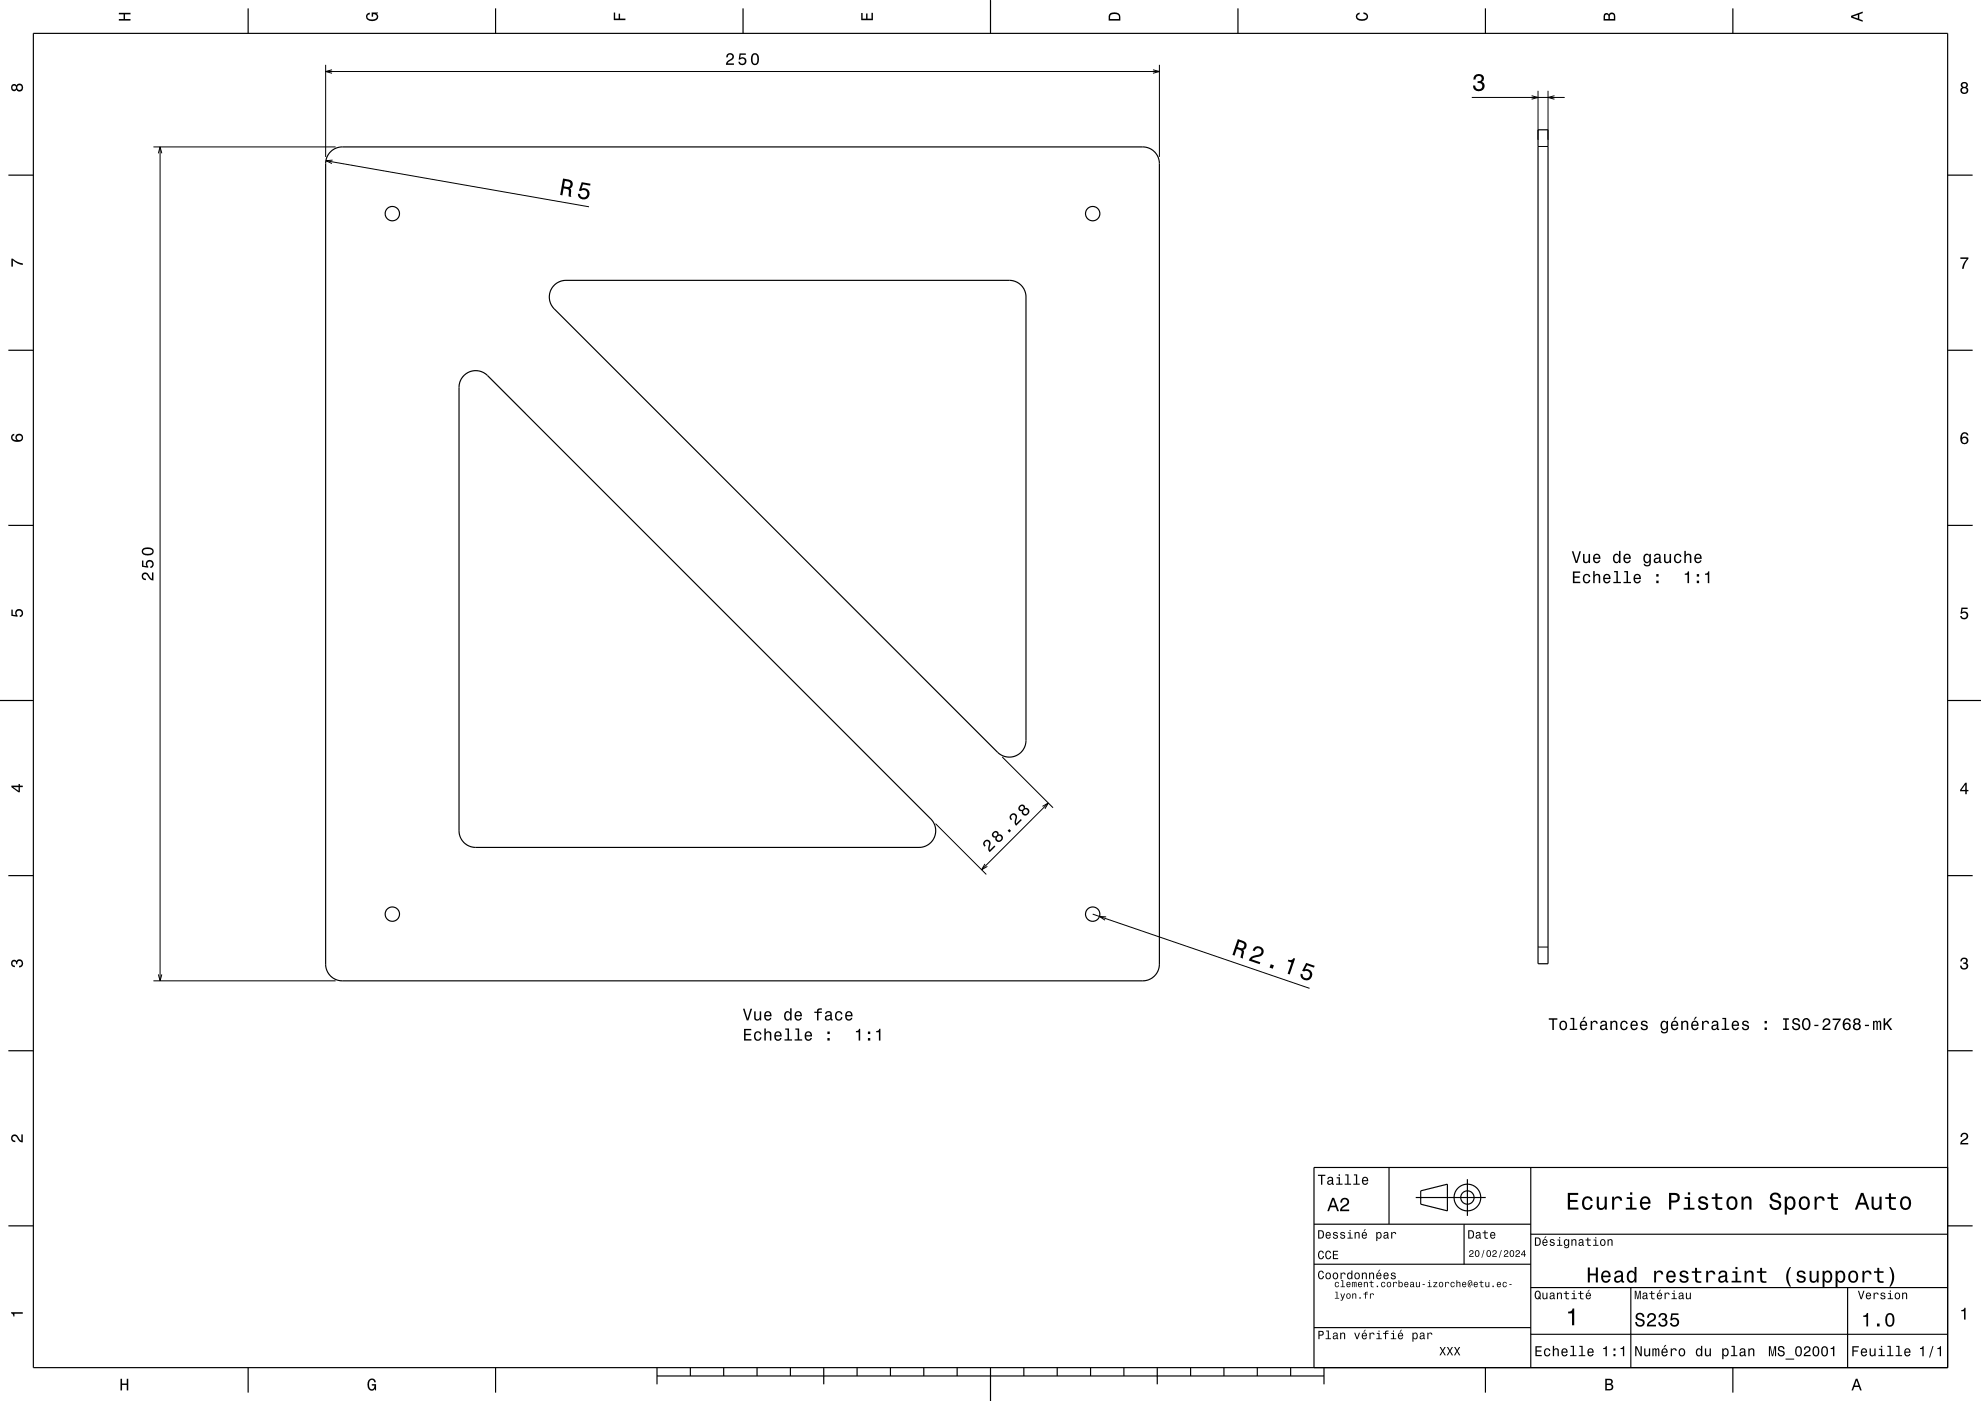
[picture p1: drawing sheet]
<svg xmlns="http://www.w3.org/2000/svg" width="594mm" height="420mm" viewBox="0 0 594 420" stroke-linecap="round" stroke-linejoin="round" font-family="sans-serif">
<g fill="none" stroke="#000" stroke-width=".3">
<path d="M97.6 19.4v27.6M347.6 19.4v27.6M97.6 21.4h250M99.6 20.9l-2 .5 2 .6M345.7 20.9l1.9 .5-1.9 .6M441.3 29.2h27.9M459.2 28.7l2 .5-2 .5M461.2 27.2v14.7M464.2 27.2v14.7M466.1 28.7l-1.9 .5 1.9 .5M46 44h54.6M47.5 46l.5-2 .5 2"/>
<path d="M48 44v250M97.7 48.2l78.9 13.8M99.7 48l-2 .2 1.8 .8M461.2 43.9h3M300.5 226.9l15.2 15.3M280.5 246.9l15.2 15.3M295.3 259l-1 1.7 1.8-1M312.6 241.7l1.7-1-1 1.8M314.3 240.7l-20 20M327.6 274l65.1 22.3M331.7 274.9l-2-.2 1.6 1.2M46 294h54.6"/>
<path d="M47.5 292.1l.5 1.9 .5-1.9M461.2 283.9h3"/>
</g>
<g fill="none" stroke="#000" stroke-width=".35">
<path d="M10 10h574v400h-574zM74.4 2.5v7.5M148.6 2.5v7.5M222.8 2.5v7.5M297 0v10M371.2 2.5v7.5M445.4 2.5v7.5M519.6 2.5v7.5M461.2 38.9h3v250h-3zM2.5 52.5h7.5M99.1 45.6a5 5 0 0 1 3.5-1.6h240a5 5 0 0 1 5 5v240a5 5 0 0 1-5 5h-240a5 5 0 0 1-5-5v-240a5 5 0 0 1 1.5-3.4zM584 52.5h7.5"/>
<path d="M166.1 85.6a5 5 0 0 1 3.6-1.6h132.9a5 5 0 0 1 5 5v133a5 5 0 0 1-3 4.6 5 5 0 0 1-5.5-1.1l-132.9-132.9a5 5 0 0 1-.1-7zM2.5 105h7.5M139 112.7a5 5 0 0 1 7.2-.1l132.9 132.9a5 5 0 0 1 1.1 5.5 5 5 0 0 1-4.6 3h-133a5 5 0 0 1-5-5v-132.9a5 5 0 0 1 1.4-3.4zM584 105h7.5M2.5 157.5h7.5M584 157.5h7.5M0 210h10M584 210h10M2.5 262.5h7.5M584 262.5h7.5M2.5 315h7.5M584 315h7.5"/>
<path d="M416.5 350v17M424.5 359h21M426 357l8-2v8l-8-2zM440 353.5v11M459 350v60M584 350h-190v60M2.5 367.5h7.5M394 367h65M394 379h65M439 367v12M459 370h125M584 367.5h7.5"/>
<path d="M394 398h65M459 386h125M489 386v24M554 386v24M74.4 410v7.5M148.6 410v7.5M197 412.5h200M197 410v5M207 410v2.5M217 410v2.5M227 410v2.5M237 410v2.5"/>
<path d="M247 410v5M257 410v2.5M267 410v2.5M277 410v2.5M287 410v2.5M297 410v10M307 410v2.5M317 410v2.5M327 410v2.5M337 410v2.5M347 410v5M357 410v2.5"/>
<path d="M367 410v2.5M377 410v2.5M387 410v2.5M397 410v5M445.4 410v7.5M459 400h125M519.6 410v7.5"/>
<circle cx="117.6" cy="64" r="2.15"/>
<circle cx="327.6" cy="64" r="2.15"/>
<circle cx="117.6" cy="274" r="2.15"/>
<circle cx="327.6" cy="274" r="2.15"/>
<circle cx="440" cy="359" r="2"/>
<circle cx="440" cy="359" r="4"/>
</g>
<g fill="#000">
<path d="M35.6 3.8h3.5v.5h-1.6v1.4h1.6v.5h-3.5v-.5h1.5v-1.4h-1.5z" fill-rule="evenodd"/>
<path d="M110 4.2l.9-.4v.5l-.3 .1a.68 .68 0 0 0-.5 .6 .68 .68 0 0 0 .4 .6 1.68 1.68 0 0 0 2.5-.6 .92 .92 0 0 0-1.1-.8v.8h-.5v-1.3h1.9v.3l-.4 .1 .4 .4a1.19 1.19 0 0 1-.9 1.7 1.9 1.9 0 0 1-2.7-1.2z" fill-rule="evenodd"/>
<path d="M184 3.8h.5v1.8h1v-1.5h.4v1.5h1.6v.4h-3.5z" fill-rule="evenodd"/>
<path d="M218.1 16.2l-.3 1h.4a.7 .7 0 0 1 .5-.9 .7 .7 0 0 1 .9 .5 .7 .7 0 0 1-.5 .9l-.3 .2a1.63 1.63 0 0 0-1.1 1.5h2.4v-.4h-1.9l.8-.8a1.17 1.17 0 0 0 1-1.7 1.17 1.17 0 0 0-1.9-.3zM221.8 16l-.3 1.9h.4a.8 .8 0 0 1 1.2-.3 .8 .8 0 0 1 0 1.3 .8 .8 0 0 1-1.2-.4h-.5a1.21 1.21 0 0 0 1.5 1.1 1.21 1.21 0 0 0 .8-1.7 1.21 1.21 0 0 0-1.7-.5l.1-1h1.5v-.4zM225.5 16.4a2.02 2.02 0 0 0 .9 3.1 2.03 2.03 0 0 0 .9-3.1 1.11 1.11 0 0 0-1.8 0zM226 16.4h.7a2.37 2.37 0 0 1 0 2.6h-.7a2.38 2.38 0 0 1 0-2.6z" fill-rule="evenodd"/>
<path d="M258.2 3.9h.5v1.7h1v-1.6h.4v1.6h1.2v-1.8h.4v2.3h-3.5z" fill-rule="evenodd"/>
<path d="M332.9 4a2.21 2.21 0 0 0-.5 2.2h3.5v-1.2a1.92 1.92 0 0 0-3-1zM333.2 4.4l.4-.2a1.45 1.45 0 0 1 1.9 .8v.7h-2.6v-1z" fill-rule="evenodd"/>
<path d="M406.8 4.2l.9-.4v.4l-.3 .1a.66 .66 0 0 0-.4 .6 .66 .66 0 0 0 .3 .6l.5 .2a1.58 1.58 0 0 0 2-.7 .89 .89 0 0 0-1-.8v-.5a1.24 1.24 0 0 1 1.4 1.1 1.24 1.24 0 0 1-1 1.4 1.93 1.93 0 0 1-2.7-1.2z" fill-rule="evenodd"/>
<path d="M481.1 4.2l-.3 2h3.5v-1.3a.98 .98 0 0 0-.7-1.1 .98 .98 0 0 0-1.2 .6 .83 .83 0 0 0-1.3-.2zM481.4 4.5l.4-.1 .4 .1 .1 1.2h-1zM482.9 4.4l.4-.2a.58 .58 0 0 1 .6 .7v.8h-1.2z" fill-rule="evenodd"/>
<path d="M555 4.7v.6l3.5 1.2v-.4l-1-.4v-1.4l1-.4v-.4zM555.5 5l1.6-.5v1z" fill-rule="evenodd"/>
<path d="M3.6 25.5a1 1 0 0 0-.1 1.5 1 1 0 0 0 1.4-.1 1.09 1.09 0 0 0 1.7 .2 1.09 1.09 0 0 0 0-1.7 1.09 1.09 0 0 0-1.7 .2l-.7-.4zM5.1 26.3a.75 .75 0 0 1 1.5 0 .75 .75 0 0 1-1.5 0zM3.7 26.3a.6 .6 0 0 1 1.2 0 .6 .6 0 0 1-1.2 0z" fill-rule="evenodd"/>
<path d="M442.2 22.6a1.54 1.54 0 0 1 1.9-.3 1.54 1.54 0 0 1 .7 1.8l-.5 .4a1.51 1.51 0 0 1 .8 1.9 1.51 1.51 0 0 1-1.7 1 1.57 1.57 0 0 1-1.7-1.8h.6a1.01 1.01 0 0 0 1.5 1.1 1.01 1.01 0 0 0 .1-1.8h-.8v-.6a.88 .88 0 0 0 1.1-.4 .88 .88 0 0 0-.3-1.1 .88 .88 0 0 0-1.2 .2l-.3 .8h-.6z" fill-rule="evenodd"/>
<path d="M588.2 24.8l-.2 .3a.8 .8 0 0 0 .4 1.1 1.09 1.09 0 0 0-.2 1.6 1.09 1.09 0 0 0 1.6 0 1.09 1.09 0 0 0-.2-1.6 .95 .95 0 0 0 .3-1.4 .95 .95 0 0 0-1.4-.2zM588.3 27.1a.71 .71 0 0 1 1.4 0 .71 .71 0 0 1-1.4 0zM588.4 25.5a.6 .6 0 0 1 1.2 0 .6 .6 0 0 1-1.2 0z" fill-rule="evenodd"/>
<path d="M168.8 53.5l-.8 4.9 .6 .2 .4-2.1a1.56 1.56 0 0 1 1.6 .6l-.1 1.8 .8 .1-.1-2.1-.3-.4a1.38 1.38 0 0 0 .8-1.5 1.38 1.38 0 0 0-1.2-1.2zM169.4 54.2a1.54 1.54 0 0 1 1.6 .8 .86 .86 0 0 1-.2 .9 .86 .86 0 0 1-.9 .1l-.8-.1z" fill-rule="evenodd"/>
<path d="M174.4 54.6l2.7 .5-.1 .6-2.2-.4-.4 1.3a1.73 1.73 0 0 1 2.3 1.2 1.73 1.73 0 0 1-1.6 2.1 1.73 1.73 0 0 1-1.8-1.8l.6 .1a1.12 1.12 0 0 0 1.4 .9 1.12 1.12 0 0 0 .8-1.4 1.12 1.12 0 0 0-1.5-.7l-.5 .3-.5-.1z" fill-rule="evenodd"/>
<path d="M3.4 77.5h.4a5.3 5.3 0 0 0 3 1.4v.6a5.2 5.2 0 0 1-2.9-1.5v1.9h-.5z" fill-rule="evenodd"/>
<path d="M587.8 77.2h2.4v.4a5.2 5.2 0 0 0-1.4 3h-.5a5.2 5.2 0 0 1 1.4-3h-1.9z" fill-rule="evenodd"/>
<path d="M3.6 130.4a1.44 1.44 0 0 0 .1 1.6 1.44 1.44 0 0 0 1.6 .5 1.26 1.26 0 0 0 1.6-1 1.26 1.26 0 0 0-1.1-1.5 1.11 1.11 0 0 0-1.1 .7 1.11 1.11 0 0 0 .3 1.3 1.03 1.03 0 0 1-1.3-.9l.2-.4 .4-.2v-.5zM5 131.2a.75 .75 0 0 1 1.5 0 .75 .75 0 0 1-1.5 0z" fill-rule="evenodd"/>
<path d="M588.3 129.8a2.4 2.4 0 0 0 .2 3.3 1.16 1.16 0 0 0 1.5-.4 1.16 1.16 0 0 0-.2-1.5 1.16 1.16 0 0 0-1.5 0 1.02 1.02 0 0 1 .8-1.2l.5 .1 .1 .4h.5a1.12 1.12 0 0 0-.7-.9 1.12 1.12 0 0 0-1.2 .2zM588.3 132a.75 .75 0 0 1 1.5 0 .75 .75 0 0 1-1.5 0z" fill-rule="evenodd"/>
<path d="M42.8 171.9a1.2 1.2 0 0 0-.2 1.4 1.2 1.2 0 0 0 1.1 .6v-.4a.7 .7 0 0 1-.8-.5 .7 .7 0 0 1 .5-.9 .7 .7 0 0 1 .9 .5l.1 .3a1.63 1.63 0 0 0 1.6 1.1v-2.4h-.4v1.9l-.5-.3-.9-1.4a1.1 1.1 0 0 0-1.4 .1zM42.6 168v1.9l1.8 .3v-.4a.8 .8 0 0 1-.2-1.2 .8 .8 0 0 1 1.3 0 .8 .8 0 0 1-.4 1.2v.5a1.21 1.21 0 0 0 1-1.5 1.21 1.21 0 0 0-1.6-.8 1.21 1.21 0 0 0-.6 1.7l-.9-.1v-1.6zM42.9 164.4a1.13 1.13 0 0 0-.4 1.2 1.13 1.13 0 0 0 1 .8 1.9 1.9 0 0 0 2.6-1.1 2.03 2.03 0 0 0-3.2-.9zM43 165a2.37 2.37 0 0 1 2.6 0v.6a2.37 2.37 0 0 1-2.6 0z" fill-rule="evenodd"/>
<path d="M471.6 171.3v3.5h2.3v-.4h-1.8v-1.2h1.6v-.4h-1.6v-1.1h1.7v-.4zM474.9 172.4a1.45 1.45 0 0 0-.2 1.7 1.45 1.45 0 0 0 1.5 .7l.6-.5 .1-.5h-.5l-.4 .7a1.01 1.01 0 0 1-.9-1 1.01 1.01 0 0 1 .9-1.1l.4 .6h.4a1.09 1.09 0 0 0-.7-1 1.09 1.09 0 0 0-1.2 .4zM477.7 171.2v3.6h.5v-1.5a.63 .63 0 0 1 .4-.8 .63 .63 0 0 1 .8 .3v2h.4v-1.8a.88 .88 0 0 0-.6-.9 .88 .88 0 0 0-1 .4v-1.3zM481 172.4a1.45 1.45 0 0 0-.3 1.6 1.45 1.45 0 0 0 1.5 .8l.7-.8h-.5l-.6 .5a.76 .76 0 0 1-.7-.9h1.8a1.17 1.17 0 0 0-.5-1.4 1.17 1.17 0 0 0-1.4 .2zM481.3 172.6l.2-.1a.67 .67 0 0 1 .7 .1 .67 .67 0 0 1 .3 .6h-1.4zM484 171.2v.4h.7v2.8h-.9v.4h2.2v-.4h-.9v-3.2zM487 171.2v.4h.7v2.8h-.9v.4h2.3v-.4h-.9v-3.2zM490.1 172.4a1.45 1.45 0 0 0-.3 1.6 1.45 1.45 0 0 0 1.5 .8l.7-.8h-.5l-.5 .5a.76 .76 0 0 1-.7-.9h1.7a1.17 1.17 0 0 0-.5-1.4 1.17 1.17 0 0 0-1.4 .2zM490.4 172.6l.3-.1a.66 .66 0 0 1 .6 .1 .66 .66 0 0 1 .3 .6h-1.3zM496.6 174.1v.7h.7v-.7zM496.6 172.1v.8h.7v-.8z" fill-rule="evenodd"/>
<path d="M471.3 165.3l1.1 3.5h.5l1.1-3.5h-.4l-.9 2.9-.9-2.9zM474.7 166.1v1.7a.89 .89 0 0 0 .6 1 .89 .89 0 0 0 1-.4v.4h.5v-2.7h-.5v1.5a.65 .65 0 0 1-.4 .8 .65 .65 0 0 1-.8-.3v-2zM478 166.3a1.45 1.45 0 0 0-.3 1.7 1.45 1.45 0 0 0 1.4 .8l.7-.8h-.4l-.6 .5a.76 .76 0 0 1-.7-1h1.8a1.16 1.16 0 0 0-.5-1.3 1.16 1.16 0 0 0-1.4 .1zM478.3 166.6l.2-.2a.66 .66 0 0 1 .7 .1 .66 .66 0 0 1 .2 .7h-1.3zM483.9 166.3a1.49 1.49 0 0 0-.3 1.6 1.49 1.49 0 0 0 1.3 .9l.6-.4v.4h.4v-3.7h-.4v1.4a.89 .89 0 0 0-1.6-.2zM484.3 166.6a.62 .62 0 0 1 .6-.2 .62 .62 0 0 1 .5 .6l.1 .4a.83 .83 0 0 1-.7 1.1 1.19 1.19 0 0 1-.5-1.9zM487.1 166.3a1.46 1.46 0 0 0-.3 1.7 1.46 1.46 0 0 0 1.5 .8l.6-.8h-.4l-.6 .5a.76 .76 0 0 1-.7-1h1.8a1.17 1.17 0 0 0-.5-1.3 1.17 1.17 0 0 0-1.4 .1zM487.4 166.6l.2-.2a.66 .66 0 0 1 .7 .1 .66 .66 0 0 1 .2 .7h-1.3zM493 166.3a1.49 1.49 0 0 0-.2 1.6 1.49 1.49 0 0 0 1.2 .9l.6-.4a.73 .73 0 0 1-.3 1 .73 .73 0 0 1-1-.4h-.4a1.1 1.1 0 0 0 1.2 .9 1.1 1.1 0 0 0 .9-1.3v-2.5h-.4v.4l-.4-.4a.9 .9 0 0 0-1.2 .2zM493.4 166.6a.63 .63 0 0 1 .7-.2 .63 .63 0 0 1 .4 .6 .91 .91 0 0 1 .1 1 .91 .91 0 0 1-1 .4l-.4-.5zM496.2 166.2l-.2 .6h.4a.55 .55 0 0 1 .6-.5 .55 .55 0 0 1 .4 .8h-.2a.91 .91 0 0 0-1.3 .6 .91 .91 0 0 0 .8 1.2l.8-.5 .1 .3 .6 .1v-.4h-.2l-.1-1.6a1.01 1.01 0 0 0-.6-.8 1.01 1.01 0 0 0-1.1 .2zM496.4 167.7l1.1-.3a.77 .77 0 0 1-.2 .9 .77 .77 0 0 1-.9 .1zM499 166.1v1.7a.89 .89 0 0 0 .6 1 .89 .89 0 0 0 1-.4v.4h.5v-2.7h-.5v1.5a.65 .65 0 0 1-.4 .8 .65 .65 0 0 1-.8-.3v-2zM502.2 166.3a1.45 1.45 0 0 0-.2 1.7 1.45 1.45 0 0 0 1.5 .8l.6-.6 .1-.4h-.4l-.5 .6a1.01 1.01 0 0 1-.9-1 1.01 1.01 0 0 1 1-1l.3 .6h.5a1.09 1.09 0 0 0-.8-1 1.09 1.09 0 0 0-1.2 .3zM505 165.1v3.7h.5v-1.6a.63 .63 0 0 1 .5-.8 .63 .63 0 0 1 .7 .7v1.7h.4v-1.8a.88 .88 0 0 0-.6-1 .88 .88 0 0 0-1 .5v-1.4zM508.3 166.3a1.45 1.45 0 0 0-.2 1.7 1.45 1.45 0 0 0 1.4 .8l.7-.8h-.4l-.6 .5a.76 .76 0 0 1-.7-1h1.7a1.16 1.16 0 0 0-.4-1.3 1.16 1.16 0 0 0-1.5 .1zM508.7 166.6l.2-.2a.66 .66 0 0 1 .7 .1 .66 .66 0 0 1 .2 .7h-1.3z" fill-rule="evenodd"/>
<path d="M505.2 172v.3h.8v2.5h.5v-3.5h-.4a.77 .77 0 0 1-.9 .7zM508.8 174.1v.7h.7v-.7zM508.8 172.1v.8h.7v-.8zM511.3 172v.3h.8v2.5h.4v-3.5h-.3a.78 .78 0 0 1-.9 .7z" fill-rule="evenodd"/>
<path d="M3.4 182.8h.4v1.5l1 .1a1.21 1.21 0 0 1 .5-1.7 1.21 1.21 0 0 1 1.7 .8 1.21 1.21 0 0 1-1.1 1.5v-.5a.8 .8 0 0 0 .4-1.2 .8 .8 0 0 0-1.3 0 .8 .8 0 0 0 .3 1.2v.4l-1.9-.3z" fill-rule="evenodd"/>
<path d="M588.1 182.2h1.9v.4h-1.5l-.2 .9a1.21 1.21 0 0 1 1.8 .6 1.21 1.21 0 0 1-.8 1.6 1.21 1.21 0 0 1-1.6-1h.5a.8 .8 0 0 0 1.2 .3 .8 .8 0 0 0 .1-1.2 .8 .8 0 0 0-1.2 .2h-.4z" fill-rule="evenodd"/>
<path d="M3.4 235.5v.5l2.1 1.5h.5v-1.5h.8v-.5h-.8v-.5h-.4v.5zM4 236h1.6v1.1z" fill-rule="evenodd"/>
<path d="M589.3 234.7l-1.6 2.1v.4h1.6v.9h.4v-.9h.5v-.4h-.5v-2.1zM589.3 235.2v1.6h-1.1z" fill-rule="evenodd"/>
<path d="M295.2 252.1a1.11 1.11 0 0 0 0 1.7l.4-.3a.71 .71 0 0 1-.3-1 .71 .71 0 0 1 1-.2 .71 .71 0 0 1 .2 1l-.1 .3a1.64 1.64 0 0 0 .4 1.9l1.7-1.7-.3-.3-1.4 1.3 .1-1.1a1.15 1.15 0 0 0-.2-1.6 1.15 1.15 0 0 0-1.5 0zM297.8 249.5a.89 .89 0 0 0-.3 1.1 .89 .89 0 0 0 1 .5 1.09 1.09 0 0 0 1 1.3 1.09 1.09 0 0 0 1.2-1.2 1.09 1.09 0 0 0-1.3-1 .89 .89 0 0 0-.5-1.1 .89 .89 0 0 0-1.1 .4zM298.9 251.3a.71 .71 0 0 1 1.4 0 .71 .71 0 0 1-1.4 0zM297.9 250.2a.6 .6 0 0 1 1.2 0 .6 .6 0 0 1-1.2 0zM302.1 249l.6 .6 .5-.5-.6-.6zM303.1 244.2a1.12 1.12 0 0 0 .1 1.7l.3-.3a.7 .7 0 0 1-.3-1 .7 .7 0 0 1 1-.2 .7 .7 0 0 1 .3 .9l-.1 .3a1.64 1.64 0 0 0 .3 2l1.7-1.7-.3-.4-1.4 1.4 .1-1.2a1.15 1.15 0 0 0-.1-1.5 1.15 1.15 0 0 0-1.6 0zM305.7 241.5a.89 .89 0 0 0-.3 1.2 .89 .89 0 0 0 1 .4 1.09 1.09 0 0 0 1 1.3 1.09 1.09 0 0 0 1.2-1.1 1.09 1.09 0 0 0-1.3-1 .89 .89 0 0 0-.5-1.1 .89 .89 0 0 0-1.1 .3zM306.8 243.4a.71 .71 0 0 1 1.4 0 .71 .71 0 0 1-1.4 0zM305.8 242.2a.6 .6 0 0 1 1.2 0 .6 .6 0 0 1-1.2 0z" fill-rule="evenodd"/>
<path d="M3.6 288a.86 .86 0 0 1 1.4 .2 1.18 1.18 0 0 1 2 .2 1.18 1.18 0 0 1-1.2 1.6l-.1-.4a.72 .72 0 0 0 .9-.7 .72 .72 0 0 0-.8-.8 .72 .72 0 0 0-.6 1h-.4a.62 .62 0 0 0-.4-.9 .62 .62 0 0 0-.8 .5 .62 .62 0 0 0 .5 .8h.4l-.1 .4a1.17 1.17 0 0 1-1-.6 1.17 1.17 0 0 1 .2-1.3z" fill-rule="evenodd"/>
<path d="M371.2 281.5l-1.7 4.8 .7 .2 .7-2a1.21 1.21 0 0 1 1.4 1.3l-.3 1.3 .7 .2 .3-2.1-.3-.4a1.38 1.38 0 0 0 1.1-1.4 1.38 1.38 0 0 0-1.1-1.3zM371.6 282.3a1.55 1.55 0 0 1 1.5 1 .86 .86 0 0 1-.4 .9 .86 .86 0 0 1-.9 0l-.7-.3z" fill-rule="evenodd"/>
<path d="M376 284.2l-.4 .7 .6 .2a1.01 1.01 0 0 1 1.1-.9 1.01 1.01 0 0 1 .9 1.1 1.01 1.01 0 0 1-1 1 2.58 2.58 0 0 0-2.8 1.6l3.3 1.2 .2-.6-2.6-.9a3.2 3.2 0 0 1 2.6-.9 1.63 1.63 0 0 0 .7-2.5 1.63 1.63 0 0 0-2.6 0zM381 289.1l-.3 1 .9 .3 .4-1zM386.3 287.7l-.2 .5 1.1 .4-1.1 3.3 .6 .2 1.6-4.7-.4-.2a1.1 1.1 0 0 1-1.6 .5zM391.7 288.7l-1.3 2.3 .6 .2a1.12 1.12 0 0 1 1.6 .3 1.12 1.12 0 0 1-.4 1.6 1.12 1.12 0 0 1-1.6-.6v-.4l-.6-.2a1.73 1.73 0 0 0 1.5 2.1 1.73 1.73 0 0 0 1.9-1.8 1.73 1.73 0 0 0-2.1-1.6l.6-1.2 2.1 .7 .2-.6z" fill-rule="evenodd"/>
<path d="M588.1 287.4a1.01 1.01 0 0 1 1.5-.2 1.01 1.01 0 0 1 0 1.5 1.12 1.12 0 0 1 .4 1.6 1.12 1.12 0 0 1-1.6 .3l-.6-.6-.1-.5h.5a.72 .72 0 0 0 .7 .9 .72 .72 0 0 0 .7-.8 .72 .72 0 0 0-.9-.6v-.4a.62 .62 0 0 0 .8-.4 .62 .62 0 0 0-.5-.8 .62 .62 0 0 0-.7 .5v.3h-.5z" fill-rule="evenodd"/>
<path d="M223.1 308.4v3.5h2.2v-.4h-1.7v-1.2h1.5v-.4h-1.5v-1h1.7v-.5zM226.4 309.5a1.45 1.45 0 0 0-.3 1.7 1.45 1.45 0 0 0 1.5 .8l.6-.6 .1-.4h-.4l-.4 .6a1.01 1.01 0 0 1-1-1 1.01 1.01 0 0 1 1-1l.4 .5h.4a1.09 1.09 0 0 0-.7-.9 1.09 1.09 0 0 0-1.2 .3zM229.2 308.3v3.6h.4v-1.5a.63 .63 0 0 1 .6-.9 .63 .63 0 0 1 .6 .8v1.6h.5v-1.7a.88 .88 0 0 0-.6-1 .88 .88 0 0 0-1.1 .4v-1.3zM232.5 309.5a1.45 1.45 0 0 0-.3 1.7 1.45 1.45 0 0 0 1.4 .8l.7-.8h-.4l-.6 .4a.76 .76 0 0 1-.7-.9h1.8a1.16 1.16 0 0 0-.5-1.3 1.16 1.16 0 0 0-1.4 .1zM232.8 309.7l.2-.1a.67 .67 0 0 1 .7 .1 .67 .67 0 0 1 .2 .6h-1.3zM235.4 308.3v.4h.7v2.9h-.9v.3h2.3v-.3h-.9v-3.3zM238.5 308.3v.4h.7v2.9h-.9v.3h2.2v-.3h-.9v-3.3zM241.6 309.5a1.45 1.45 0 0 0-.3 1.7 1.45 1.45 0 0 0 1.5 .8l.6-.8h-.4l-.6 .4a.76 .76 0 0 1-.7-.9h1.8a1.16 1.16 0 0 0-.5-1.3 1.16 1.16 0 0 0-1.4 .1zM241.9 309.7l.2-.1a.67 .67 0 0 1 .7 .1 .67 .67 0 0 1 .2 .6h-1.3zM248.1 311.2v.7h.7v-.7zM248.1 309.2v.8h.7v-.8z" fill-rule="evenodd"/>
<path d="M222.8 302.4l1.1 3.5h.5l1.1-3.5h-.5l-.8 3-.9-3zM226.1 303.2v1.8a.89 .89 0 0 0 .7 1 .89 .89 0 0 0 1-.5v.4h.4v-2.7h-.4v1.6a.65 .65 0 0 1-.4 .7 .65 .65 0 0 1-.8-.3v-2zM229.4 303.5a1.45 1.45 0 0 0-.2 1.6 1.45 1.45 0 0 0 1.4 .8l.7-.8h-.4l-.6 .5a.76 .76 0 0 1-.7-.9h1.8a1.17 1.17 0 0 0-.5-1.4 1.17 1.17 0 0 0-1.5 .2zM229.8 303.7l.2-.2a.67 .67 0 0 1 .7 .1 .67 .67 0 0 1 .2 .7h-1.3zM235.4 303.5a1.49 1.49 0 0 0-.3 1.5 1.49 1.49 0 0 0 1.3 1l.5-.5v.4h.5v-3.6h-.5v1.3a.9 .9 0 0 0-1.5-.1zM235.7 303.8a.62 .62 0 0 1 .7-.3 .62 .62 0 0 1 .5 .6v.4a.83 .83 0 0 1-.7 1.1 1.19 1.19 0 0 1-.5-1.8zM238.5 303.5a1.45 1.45 0 0 0-.2 1.6 1.45 1.45 0 0 0 1.4 .8l.7-.8h-.4l-.6 .5a.76 .76 0 0 1-.7-.9h1.8a1.17 1.17 0 0 0-.5-1.4 1.17 1.17 0 0 0-1.5 .2zM238.9 303.7l.2-.2a.67 .67 0 0 1 .7 .1 .67 .67 0 0 1 .2 .7h-1.3zM244.2 303.3v.4h.8v2.2h.4v-2.2h1v-.4h-1l.1-.4 .9-.2v-.4a.95 .95 0 0 0-1 0 .95 .95 0 0 0-.4 1zM247.7 303.3l-.3 .7h.4a.55 .55 0 0 1 .7-.5 .55 .55 0 0 1 .4 .7l-.2 .1a.91 .91 0 0 0-1.3 .5 .91 .91 0 0 0 .7 1.2l.9-.5 .1 .4h.6v-.3l-.3-.1v-1.6a1.02 1.02 0 0 0-1.7-.6zM247.9 304.8l1.1-.3a.77 .77 0 0 1-.2 .9 .77 .77 0 0 1-.9 .1zM250.7 303.5a1.45 1.45 0 0 0-.3 1.7 1.45 1.45 0 0 0 1.5 .7l.6-.5 .1-.5h-.4l-.4 .7a1.02 1.02 0 0 1-1-1.1 1.02 1.02 0 0 1 1-1l.4 .6h.4a1.09 1.09 0 0 0-.8-1 1.09 1.09 0 0 0-1.1 .4zM253.7 303.5a1.45 1.45 0 0 0-.2 1.6 1.45 1.45 0 0 0 1.4 .8l.7-.8h-.4l-.6 .5a.76 .76 0 0 1-.7-.9h1.7a1.17 1.17 0 0 0-.5-1.4 1.17 1.17 0 0 0-1.4 .2zM254.1 303.7l.2-.2a.67 .67 0 0 1 .7 .1 .67 .67 0 0 1 .2 .7h-1.3z" fill-rule="evenodd"/>
<path d="M256.6 309.1v.4h.9v2.4h.4v-3.5h-.3a.77 .77 0 0 1-1 .7zM260.2 311.2v.7h.7v-.7zM260.2 309.2v.8h.7v-.8zM262.7 309.1v.4h.8v2.4h.5v-3.5h-.3a.77 .77 0 0 1-1 .7z" fill-rule="evenodd"/>
<path d="M464.4 305.3v.4h1.1v3.1h.4v-3.1h1.1v-.4zM467.9 306.3a1.45 1.45 0 0 0-.3 1.8 1.45 1.45 0 0 0 1.6 .7 1.45 1.45 0 0 0 .7-1.8 1.45 1.45 0 0 0-1.7-.9zM468.2 306.6a.67 .67 0 0 1 .7-.2 .67 .67 0 0 1 .5 .6 .93 .93 0 0 1 0 1 .93 .93 0 0 1-1 .4 1.36 1.36 0 0 1-.2-1.8zM470.9 305.1v.4h.7v2.9h-.9v.4h2.3v-.4h-1v-3.3zM475 304.8l-.5 .9h.3l.7-.9zM474 306.3a1.45 1.45 0 0 0-.3 1.7 1.45 1.45 0 0 0 1.5 .8l.7-.8h-.5l-.6 .5a.76 .76 0 0 1-.7-1h1.8a1.16 1.16 0 0 0-.5-1.3 1.16 1.16 0 0 0-1.4 .1zM474.3 306.6l.2-.2a.66 .66 0 0 1 .7 .1 .66 .66 0 0 1 .3 .7h-1.4zM477 306.1v2.7h.4v-1.6a.66 .66 0 0 1 .4-.8 .66 .66 0 0 1 .8 .3v.2h.5a.89 .89 0 0 0-.7-.9 .89 .89 0 0 0-1 .5v-.4zM480.1 306.2l-.2 .6h.4a.55 .55 0 0 1 .6-.5 .55 .55 0 0 1 .4 .8h-.2a.91 .91 0 0 0-1.3 .6 .91 .91 0 0 0 .8 1.2l.8-.5 .1 .3 .6 .1v-.4h-.2l-.1-1.6a1.02 1.02 0 0 0-1.7-.6zM480.3 307.7l1.1-.3a.77 .77 0 0 1-.2 .9 .77 .77 0 0 1-.9 .1zM482.9 306.1v2.7h.4v-1.6a.63 .63 0 0 1 .4-.8 .63 .63 0 0 1 .8 .4v2h.5v-1.8a.89 .89 0 0 0-.6-1 .89 .89 0 0 0-1.1 .5v-.4zM486.1 306.3a1.45 1.45 0 0 0-.2 1.7 1.45 1.45 0 0 0 1.5 .8l.6-.6 .1-.4h-.5l-.4 .6a1.01 1.01 0 0 1-.9-1 1.01 1.01 0 0 1 .9-1l.4 .6h.5a1.09 1.09 0 0 0-.8-1 1.09 1.09 0 0 0-1.2 .3zM489.2 306.3a1.45 1.45 0 0 0-.3 1.7 1.45 1.45 0 0 0 1.5 .8l.7-.8h-.5l-.6 .5a.76 .76 0 0 1-.7-1h1.8a1.17 1.17 0 0 0-.5-1.3 1.17 1.17 0 0 0-1.4 .1zM489.5 306.6l.2-.2a.66 .66 0 0 1 .7 .1 .66 .66 0 0 1 .2 .7h-1.3zM492.3 306.2l-.2 .2a.96 .96 0 0 0 1.2 1.2l.3 .2a.6 .6 0 0 1-.5 .7 .6 .6 0 0 1-.7-.6h-.5a1.03 1.03 0 0 0 1.3 1 1.03 1.03 0 0 0 .7-1.5l-1.3-.4a.54 .54 0 0 1 .4-.7 .54 .54 0 0 1 .6 .5h.4a1.09 1.09 0 0 0-1.7-.6zM498.2 306.3a1.49 1.49 0 0 0-.3 1.6 1.49 1.49 0 0 0 1.3 .9l.5-.4a.73 .73 0 0 1-.3 1 .73 .73 0 0 1-1-.4h-.4a1.1 1.1 0 0 0 1.2 .9 1.1 1.1 0 0 0 1-1.3v-2.5h-.5v.4l-.3-.4a.9 .9 0 0 0-1.2 .2zM498.5 306.6a.63 .63 0 0 1 .7-.2 .63 .63 0 0 1 .5 .6 .91 .91 0 0 1 0 1 .91 .91 0 0 1-1 .4l-.3-.5zM502.3 304.8l-.5 .9h.3l.7-.9zM501.3 306.3a1.46 1.46 0 0 0-.2 1.7 1.46 1.46 0 0 0 1.4 .8l.7-.8h-.4l-.6 .5a.76 .76 0 0 1-.7-1h1.7a1.17 1.17 0 0 0-.4-1.3 1.17 1.17 0 0 0-1.5 .1zM501.7 306.6l.2-.2a.66 .66 0 0 1 .7 .1 .66 .66 0 0 1 .2 .7h-1.3zM504.1 306.1v2.7h.5v-1.6a.63 .63 0 0 1 .5-.8 .63 .63 0 0 1 .7 .7v1.7h.4v-1.8a.89 .89 0 0 0-.6-1 .89 .89 0 0 0-1.1 .5v-.4zM508.4 304.8l-.6 .9h.3l.7-.9zM507.4 306.3a1.45 1.45 0 0 0-.3 1.7 1.45 1.45 0 0 0 1.5 .8l.7-.8h-.5l-.6 .5a.76 .76 0 0 1-.7-1h1.8a1.16 1.16 0 0 0-.5-1.3 1.16 1.16 0 0 0-1.4 .1zM507.7 306.6l.2-.2a.66 .66 0 0 1 .7 .1 .66 .66 0 0 1 .3 .7h-1.4zM510.4 306.1v2.7h.4v-1.6a.66 .66 0 0 1 .4-.8 .66 .66 0 0 1 .8 .3v.2h.5a.89 .89 0 0 0-.7-.9 .89 .89 0 0 0-1 .5v-.4zM513.5 306.2l-.3 .6h.4a.55 .55 0 0 1 .7-.5 .55 .55 0 0 1 .4 .8h-.2a.91 .91 0 0 0-1.3 .6 .91 .91 0 0 0 .7 1.2l.9-.5 .1 .3 .6 .1v-.4h-.2l-.1-1.6a1.02 1.02 0 0 0-1.7-.6zM513.7 307.7l1.1-.3a.77 .77 0 0 1-.2 .9 .77 .77 0 0 1-.9 .1zM516.4 305.1v.4h.7v2.9h-.9v.4h2.3v-.4h-.9v-3.3zM519.5 306.3a1.45 1.45 0 0 0-.2 1.7 1.45 1.45 0 0 0 1.4 .8l.7-.8h-.4l-.6 .5a.76 .76 0 0 1-.7-1h1.8a1.17 1.17 0 0 0-.5-1.3 1.17 1.17 0 0 0-1.5 .1zM519.9 306.6l.2-.2a.67 .67 0 0 1 .7 .1 .67 .67 0 0 1 .2 .7h-1.3zM522.6 306.2l-.2 .2a.96 .96 0 0 0 1.2 1.2l.3 .2a.6 .6 0 0 1-.5 .7 .6 .6 0 0 1-.7-.6h-.4a1.03 1.03 0 0 0 1.3 1 1.03 1.03 0 0 0 .7-1.5l-1.4-.4a.53 .53 0 0 1 .4-.7 .53 .53 0 0 1 .7 .5h.4a1.09 1.09 0 0 0-1.8-.6zM529.1 308v.8h.7v-.8zM529.1 306.1v.7h.7v-.7zM534.6 305.3v.4h.7v2.6h-.7v.5h1.8v-.5h-.6v-2.6h.6v-.4zM537.7 305.5a1.09 1.09 0 0 0-.1 1.3 1.09 1.09 0 0 0 1.2 .5 .64 .64 0 0 1 .4 .9 .64 .64 0 0 1-1 .2l-.4-.8h-.5a1.21 1.21 0 0 0 1.5 1.3 1.21 1.21 0 0 0 .7-1.8l-.8-.3a.72 .72 0 0 1-.8-.7 .7 .7 0 0 1 .7-.5 .7 .7 0 0 1 .7 .7h.4a1.19 1.19 0 0 0-.7-1.1 1.19 1.19 0 0 0-1.3 .3zM540.6 305.7a2.03 2.03 0 0 0 1 3.2 2.03 2.03 0 0 0 .9-3.2 1.17 1.17 0 0 0-1.9 0zM541.3 305.7l.3-.1a1.66 1.66 0 0 1 0 2.8 1.68 1.68 0 0 1-.3-2.7zM544 307.2v.4h1.2v-.4zM546.8 305.6l-.3 .9h.5a.71 .71 0 0 1 .5-.8 .71 .71 0 0 1 .8 .5 .71 .71 0 0 1-.5 .8l-.3 .2a1.63 1.63 0 0 0-1.1 1.6h2.4v-.5h-1.9l.9-.8a1.17 1.17 0 0 0 .9-1.6 1.17 1.17 0 0 0-1.9-.3zM549.5 305.3v.5h1.9a5.2 5.2 0 0 0-1.4 3h.5a5.3 5.3 0 0 1 1.4-3v-.5zM553.1 305.5a2.39 2.39 0 0 0 .1 3.3 1.16 1.16 0 0 0 1.6-.4 1.16 1.16 0 0 0-.2-1.5 1.16 1.16 0 0 0-1.6 0 1.02 1.02 0 0 1 .9-1.2l.4 .1 .2 .4h.4a1.11 1.11 0 0 0-.7-.9 1.11 1.11 0 0 0-1.1 .2zM553 307.7a.75 .75 0 0 1 1.5 0 .75 .75 0 0 1-1.5 0zM556 305.5l-.2 .3a.8 .8 0 0 0 .3 1.1 1.09 1.09 0 0 0-.1 1.6 1.09 1.09 0 0 0 1.6 0 1.09 1.09 0 0 0-.2-1.6 .95 .95 0 0 0 .3-1.4 .95 .95 0 0 0-1.4-.2zM556.1 307.8a.71 .71 0 0 1 1.4 0 .71 .71 0 0 1-1.4 0zM556.2 306.2a.6 .6 0 0 1 1.2 0 .6 .6 0 0 1-1.2 0zM559.2 307.2v.4h1.2v-.4zM561.6 306.1v2.7h.4v-1.8l.3-.6h.2l.1 .2 .1 2.2h.3l.1-2.1 .3-.4 .3 .6v1.9h.4v-1.9a.69 .69 0 0 0-.6-.9l-.5 .4-.5-.4-.5 .3v-.2zM564.8 305.3v3.5h.5v-1.3l.4-.4 1.1 1.7h.6l-1.4-2.1 1.4-1.4h-.7l-1.4 1.6v-1.6z" fill-rule="evenodd"/>
<path d="M3.6 340.4a1.22 1.22 0 0 1 2 .7l.8 .9v-1.9h.4v2.4a2.76 2.76 0 0 1-2-1.8 .69 .69 0 0 0-1.1 .5 .69 .69 0 0 0 .9 .7v.5a1.18 1.18 0 0 1-1.2-.7 1.18 1.18 0 0 1 .2-1.3z" fill-rule="evenodd"/>
<path d="M395.2 352.2v.3h.9v2.7h.4v-2.7h.9v-.3zM398.3 353l-.3 .5h.4a.47 .47 0 0 1 .5-.4 .47 .47 0 0 1 .4 .6l-.2 .1a.78 .78 0 0 0-1.1 .4 .78 .78 0 0 0 .6 1l.8-.3 .1 .2 .5 .1v-.3l-.3-.1v-1.3a.87 .87 0 0 0-1.4-.5zM398.4 354.3l.9-.3v.4a.51 .51 0 0 1-.5 .5 .51 .51 0 0 1-.5-.5zM400.8 352.9v.3h.6v1.6h-.8v.4h2v-.4h-.8v-1.9zM401.4 352.1v.4h.4v-.4zM403.4 352.1v.3h.6v2.4h-.8v.4h1.9v-.4h-.7v-2.7zM406 352.1v.3h.6v2.4h-.8v.4h1.9v-.4h-.7v-2.7zM408.6 353.1a1.25 1.25 0 0 0-.2 1.4 1.25 1.25 0 0 0 1.2 .7l.6-.7-1.1 .4-.4-.8h1.6v-.2a.96 .96 0 0 0-.5-1 .96 .96 0 0 0-1.2 .2zM408.9 353.3l.7-.2 .3 .7h-1.2z" fill-rule="evenodd"/>
<path d="M588.2 339.9a1.18 1.18 0 0 1 1.9 .3 1.18 1.18 0 0 1-1 1.7l-.8 .8h1.9v.4h-2.4a2.75 2.75 0 0 1 1.8-2.1 .7 .7 0 0 0-.5-1 .7 .7 0 0 0-.8 .8h-.4z" fill-rule="evenodd"/>
<path d="M395.2 368.8v2.5h.9a1.28 1.28 0 0 0 1-1.2 1.28 1.28 0 0 0-1-1.3zM395.6 369.1a.96 .96 0 0 1 1.1 1 .96 .96 0 0 1-1.1 .9zM397.7 369.6a.98 .98 0 0 0-.2 1.3 .98 .98 0 0 0 1.3 .3l.2-.4-.9 .3-.3-.7 1.3-.1a.8 .8 0 0 0-.5-.9 .8 .8 0 0 0-.9 .2zM397.9 369.7l.6-.1 .2 .6h-.9zM399.9 369.5l-.2 .4 .1 .3 1 .4a.43 .43 0 0 1-.4 .5 .43 .43 0 0 1-.4-.4h-.3a.7 .7 0 0 0 .9 .7 .7 .7 0 0 0 .3-1.1l-.8-.3a.38 .38 0 0 1 .3-.5 .38 .38 0 0 1 .4 .4h.3l-.4-.5zM402.1 369.5l-.2 .4 .1 .3 1 .4a.43 .43 0 0 1-.4 .5 .43 .43 0 0 1-.5-.4h-.3a.7 .7 0 0 0 1 .7 .7 .7 0 0 0 .2-1.1l-.7-.3a.38 .38 0 0 1 .3-.5 .38 .38 0 0 1 .4 .4h.3l-.4-.5zM404.2 369.4v.3h.5v1.3h-.7v.3h1.6v-.3h-.6v-1.6zM404.7 368.7v.4h.3v-.4zM406.2 369.4v1.9h.3v-1.1a.45 .45 0 0 1 .4-.6 .45 .45 0 0 1 .5 .5v1.2h.3v-1.3a.63 .63 0 0 0-.5-.7 .63 .63 0 0 0-.7 .4v-.3zM409.2 368.5l-.4 .6 .8-.6zM408.5 369.6a.98 .98 0 0 0-.2 1.3 .98 .98 0 0 0 1.3 .3l.3-.4-1 .3-.3-.7 1.3-.1a.8 .8 0 0 0-.4-.9 .8 .8 0 0 0-1 .2zM408.8 369.7l.5-.1 .3 .6h-1zM412.7 369.4v2.7h.3v-1.1l.1 .2a.67 .67 0 0 0 .7 .1 .67 .67 0 0 0 .4-.5 .91 .91 0 0 0 0-1.1 .91 .91 0 0 0-1-.3l-.2 .3v-.3zM413.1 369.8l.2-.2a.7 .7 0 0 1 .7 .7 .7 .7 0 0 1-.7 .7l-.3-.3zM415.1 369.5l-.2 .4h.3a.39 .39 0 0 1 .4-.3 .39 .39 0 0 1 .3 .5 .73 .73 0 0 0-.9 .3 .73 .73 0 0 0 .1 .9l.9-.2 .1 .2h.4l-.2-1.4a.72 .72 0 0 0-.5-.6 .72 .72 0 0 0-.7 .2zM415.2 370.6l.8-.3v.3a.42 .42 0 0 1-.4 .5 .42 .42 0 0 1-.5-.5zM417.1 369.4v1.9h.4l.1-1.6 .5-.1 .2 .4h.4a.64 .64 0 0 0-.5-.7 .64 .64 0 0 0-.8 .4v-.3z" fill-rule="evenodd"/>
<path d="M395.4 375.2a1.33 1.33 0 0 0-.2 1.5 1.33 1.33 0 0 0 1.3 .8l.5-1h-.3l-.4 .7a1.04 1.04 0 0 1-.8-.9 1.04 1.04 0 0 1 .6-1.1l.5 .5h.4a.85 .85 0 0 0-.6-.8 .85 .85 0 0 0-1 .3zM397.6 375.2a1.33 1.33 0 0 0-.2 1.5 1.33 1.33 0 0 0 1.2 .8l.6-1h-.4l-.3 .7a1.04 1.04 0 0 1-.9-.9 1.04 1.04 0 0 1 .7-1.1l.5 .5h.3a.85 .85 0 0 0-.6-.8 .85 .85 0 0 0-.9 .3zM399.7 375v2.5h1.5v-.3h-1.2v-.9h1.1v-.3h-1.1v-.7h1.2v-.3z" fill-rule="evenodd"/>
<path d="M399.4 359.1l-1.4 4h.5l.4-1.2h1.6l.4 1.2h.6l-1.5-4zM399.7 359.7l.6 1.7h-1.2zM402.3 359.4l-.4 1.1h.5a.81 .81 0 0 1 .6-.9 .81 .81 0 0 1 1 .5 .81 .81 0 0 1-.6 1l-.3 .2a1.86 1.86 0 0 0-1.3 1.8h2.7v-.5h-2.1l.9-.9a1.34 1.34 0 0 0 1.1-1.9 1.34 1.34 0 0 0-2.1-.4z" fill-rule="evenodd"/>
<path d="M440.7 374.9l-.2 .6h.3a.43 .43 0 0 1 .4-.5 .43 .43 0 0 1 .5 .5 .43 .43 0 0 1-.6 .4l-.5 .3-.1 .6h1.4v-.3l-1.1-.1a1.07 1.07 0 0 0 .9-1.5l-.5-.1zM442.4 375l-.2 .8a.81 .81 0 0 0 .7 1 1.02 1.02 0 0 0 .8-1.1 1.02 1.02 0 0 0-1.1-.9zM442.7 375.1a.81 .81 0 0 1 .7 .7 .81 .81 0 0 1-.5 .8l-.4-.4zM444.9 374.7l-.7 2.3h.2l.7-2.3zM445.9 375l-.2 .4a.91 .91 0 0 0 0 1 .91 .91 0 0 0 1 .4 1.05 1.05 0 0 0 .4-1.2 1.05 1.05 0 0 0-1-.8zM446.2 375.1a.81 .81 0 0 1 .7 .7 .81 .81 0 0 1-.5 .8l-.4-.4zM447.7 374.9l-.2 .6h.2a.43 .43 0 0 1 .5-.5 .43 .43 0 0 1 .4 .5 .43 .43 0 0 1-.5 .4l-.5 .3-.2 .6h1.4v-.3l-1-.1a1.07 1.07 0 0 0 .8-1.5l-.5-.1zM450.1 374.7l-.7 2.3h.2l.7-2.3zM451.1 374.9l-.2 .6h.3a.43 .43 0 0 1 .5-.5 .43 .43 0 0 1 .4 .5 .43 .43 0 0 1-.6 .4l-.4 .3-.2 .6h1.4v-.3l-1.1-.1a1.07 1.07 0 0 0 .9-1.5l-.5-.1zM452.8 375l-.1 .4a.91 .91 0 0 0 0 1 .91 .91 0 0 0 .9 .4 1.05 1.05 0 0 0 .5-1.2 1.05 1.05 0 0 0-1.1-.8zM453.1 375.1a.81 .81 0 0 1 .7 .7 .81 .81 0 0 1-.5 .8l-.4-.4zM454.6 374.9l-.2 .6h.3a.43 .43 0 0 1 .4-.5 .43 .43 0 0 1 .4 .5 .43 .43 0 0 1-.5 .4l-.5 .3-.1 .6h1.3v-.3l-1-.1a1.07 1.07 0 0 0 .9-1.5l-.5-.1zM457 374.8l-.9 1.5h.9v.5h.2v-.5h.3v-.2h-.3v-1.3zM457 375.2v.9h-.7z" fill-rule="evenodd"/>
<path d="M440.2 368.8v2.5h.9a1.28 1.28 0 0 0 1-1.2 1.28 1.28 0 0 0-1-1.3zM440.6 369.1a.96 .96 0 0 1 1.1 1 .96 .96 0 0 1-1.1 .9zM442.7 369.5l-.2 .4h.3a.39 .39 0 0 1 .5-.3 .39 .39 0 0 1 .3 .5 .73 .73 0 0 0-1 .3 .73 .73 0 0 0 .2 .9l.9-.2v.2h.4l-.2-1.4a.72 .72 0 0 0-.4-.6 .72 .72 0 0 0-.8 .2zM442.8 370.6l.8-.3v.3a.42 .42 0 0 1-.4 .5 .42 .42 0 0 1-.4-.5zM445.1 368.9v.5h-.5v.3h.5v1.3a.75 .75 0 0 0 1 .4v-.3l-.6-.1-.1-.4v-.9h.7v-.3h-.7v-.5zM447 369.6a.98 .98 0 0 0-.2 1.3 .98 .98 0 0 0 1.3 .3l.3-.4-1 .3-.3-.7 1.3-.1a.8 .8 0 0 0-.4-.9 .8 .8 0 0 0-1 .2zM447.3 369.7l.5-.1 .3 .6h-1z" fill-rule="evenodd"/>
<path d="M460.2 371v2.5h.9a1.28 1.28 0 0 0 1-1.3 1.28 1.28 0 0 0-1-1.2zM460.6 371.3a.96 .96 0 0 1 1.1 .9 .96 .96 0 0 1-1.1 1zM463.4 370.7l-.4 .6 .7-.6zM462.7 371.7a.98 .98 0 0 0-.2 1.4 .98 .98 0 0 0 1.3 .3l.2-.5-.9 .3-.3-.6 1.3-.2a.8 .8 0 0 0-.5-.8 .8 .8 0 0 0-.9 .1zM462.9 371.9l.6-.1 .2 .5h-.9zM464.9 371.6l-.2 .4 .1 .4 1 .4a.43 .43 0 0 1-.4 .5 .43 .43 0 0 1-.4-.4h-.3a.7 .7 0 0 0 .9 .7 .7 .7 0 0 0 .3-1.2l-.8-.2a.38 .38 0 0 1 .3-.5 .38 .38 0 0 1 .4 .4l.3-.1-.4-.5zM467 371.6v.3h.5v1.3h-.7v.3h1.7v-.3h-.7v-1.6zM467.5 370.9v.3h.3v-.3zM469.1 371.7l-.2 .4a.91 .91 0 0 0 .1 1 .91 .91 0 0 0 1 .4l.2-.3a.52 .52 0 0 1-.2 .7 .52 .52 0 0 1-.7-.3h-.3a.78 .78 0 0 0 .9 .6 .78 .78 0 0 0 .6-.8v-1.9h-.3v.4l-.6-.4zM469.4 371.9l.1-.1a.7 .7 0 0 1 .7 .7 .7 .7 0 0 1-.7 .7l-.2-.4zM471.2 371.5v2h.3v-1.4l.5-.3 .3 .3 .1 1.4h.3v-1.3a.63 .63 0 0 0-.5-.7 .63 .63 0 0 0-.7 .3v-.3zM473.6 371.6l-.2 .5h.3a.39 .39 0 0 1 .4-.4 .39 .39 0 0 1 .3 .6 .73 .73 0 0 0-.9 .2 .73 .73 0 0 0 .1 1l.9-.3 .1 .2 .4 .1-.2-1.4a.73 .73 0 0 0-1.2-.5zM473.7 372.7l.8-.2v.3a.42 .42 0 0 1-.4 .5 .42 .42 0 0 1-.5-.5zM475.9 371v.6h-.5v.3h.5l.1 1.3a.75 .75 0 0 0 1 .3v-.3h-.7v-.4v-.9h.7v-.3h-.7v-.6zM477.8 371.6v.3h.5v1.3h-.6v.3h1.6v-.3h-.6v-1.6zM478.3 370.9v.3h.4v-.3zM480 371.7a.98 .98 0 0 0-.2 1.4 .98 .98 0 0 0 1.4 .2 .98 .98 0 0 0 .2-1.4 .98 .98 0 0 0-1.4-.2zM480.2 371.9l.2-.1a.71 .71 0 0 1 .7 .7 .71 .71 0 0 1-.7 .7l-.3-.4zM482 371.5v2h.3l.1-1.4 .5-.3 .3 .3v1.4h.3v-1.3a.63 .63 0 0 0-.4-.7 .63 .63 0 0 0-.8 .3v-.3z" fill-rule="evenodd"/>
<path d="M470.1 357.6v5h3.2v-.6h-2.5v-1.7h2.2v-.6h-2.2v-1.5h2.4v-.6zM474.8 359.2a2.18 2.18 0 0 0 1.2 3.6 1.51 1.51 0 0 0 1.6-1.6h-.6a.95 .95 0 0 1-.9 1 .95 .95 0 0 1-1-.9 1.59 1.59 0 0 1 .9-2.1 .85 .85 0 0 1 .9 .8h.7a1.56 1.56 0 0 0-1.1-1.3 1.56 1.56 0 0 0-1.7 .5zM478.8 358.8v2.5a1.27 1.27 0 0 0 .9 1.4 1.27 1.27 0 0 0 1.5-.7v.6h.6v-3.8h-.6v2.2a.92 .92 0 0 1-.6 1.1 .92 .92 0 0 1-1.2-.4v-2.9zM483.4 358.8v3.8h.6v-2.2a.95 .95 0 0 1 .5-1.1 .95 .95 0 0 1 1.2 .3l.1 .4h.6a1.28 1.28 0 0 0-1-1.4 1.28 1.28 0 0 0-1.4 .8v-.6zM487.8 358.9v.5h1v2.7h-1.3v.5h3.2v-.5h-1.3v-3.2zM488.8 357.4v.8h.6v-.8zM492.1 359.2a2.2 2.2 0 0 0 1.2 3.6 1.51 1.51 0 0 0 1.5-1.3h-.6l-.3 .5-.5 .2a1.08 1.08 0 0 1-1-1.3h2.5a1.66 1.66 0 0 0-.7-2 1.66 1.66 0 0 0-2.1 .3zM492.6 359.5a.94 .94 0 0 1 1.2-.2 .94 .94 0 0 1 .5 1h-1.9zM500.5 357.6v5h.6v-2.1a1.91 1.91 0 0 0 2.6-1.4 1.32 1.32 0 0 0-1.5-1.5zM501.1 358.2a1.6 1.6 0 0 1 1.8 .5 .86 .86 0 0 1 0 .9 .86 .86 0 0 1-.9 .3h-.9zM505.1 358.9v.5h1v2.7h-1.3v.5h3.3v-.5h-1.3v-3.2zM506.1 357.4v.8h.7v-.8zM509.6 358.9a1.08 1.08 0 0 0-.3 1.2 1.08 1.08 0 0 0 1 .7l1.2 .5a.9 .9 0 0 1-.8 1 .9 .9 0 0 1-1-.9h-.6a1.52 1.52 0 0 0 1.7 1.3 1.52 1.52 0 0 0 1.3-1.7l-.6-.5-1.5-.4a.76 .76 0 0 1 .6-1 .76 .76 0 0 1 .9 .7h.6a1.47 1.47 0 0 0-1-1.2 1.47 1.47 0 0 0-1.5 .3zM514.4 357.8v1.1h-1.1v.5h1.1v2.6a1.49 1.49 0 0 0 2 .7v-.5a.97 .97 0 0 1-1.4-.5v-2.3h1.4v-.5h-1.4v-1.1zM518.1 359.2a2.18 2.18 0 0 0 1.2 3.6 2.12 2.12 0 0 0 1.7-2.1 2.12 2.12 0 0 0-1.7-2.1l-.7 .2zM518.6 359.6a.96 .96 0 0 1 1-.4 .96 .96 0 0 1 .7 .8 1.59 1.59 0 0 1-1 2.2 1.67 1.67 0 0 1-.7-2.6zM522.2 358.8v3.8h.6v-2.2a.91 .91 0 0 1 .6-1.1 .91 .91 0 0 1 1.1 .5v2.8h.7v-2.5a1.27 1.27 0 0 0-.9-1.4 1.27 1.27 0 0 0-1.5 .6v-.5zM531.1 357.9a1.38 1.38 0 0 0-.3 1.5 1.38 1.38 0 0 0 1.3 .9 1.1 1.1 0 0 1 1.3 1.3 1.19 1.19 0 0 1-1.3 .5 1.19 1.19 0 0 1-.9-1.1h-.7a1.73 1.73 0 0 0 2.2 1.8 1.73 1.73 0 0 0 1-2.6l-1.7-.6a.83 .83 0 0 1-.5-1.1 .83 .83 0 0 1 1.2-.3l.5 .5 .1 .4h.7a1.67 1.67 0 0 0-1-1.6 1.67 1.67 0 0 0-1.9 .4zM535.2 358.8v5.3h.6v-2.1a1.32 1.32 0 0 0 1.4 .7 1.32 1.32 0 0 0 1.1-1.1 2.15 2.15 0 0 0-1.4-3l-.6 .2-.5 .6v-.6zM536.1 359.6a.9 .9 0 0 1 .9-.4 .9 .9 0 0 1 .7 .8 1.61 1.61 0 0 1-.9 2.2 1.69 1.69 0 0 1-.7-2.6zM539.8 359.2a2.18 2.18 0 0 0 1.2 3.6 2.12 2.12 0 0 0 1.7-2.1 2.12 2.12 0 0 0-1.7-2.1l-.7 .2zM540.3 359.6a.96 .96 0 0 1 1-.4 .96 .96 0 0 1 .7 .8 1.59 1.59 0 0 1-1 2.2 1.67 1.67 0 0 1-.7-2.6zM544.1 358.8v3.8h.6v-2.2a.95 .95 0 0 1 .5-1.1 .95 .95 0 0 1 1.2 .3l.1 .4h.6a1.28 1.28 0 0 0-1-1.4 1.28 1.28 0 0 0-1.4 .8v-.6zM549 357.8v1.1h-1v.5h1l.1 2.6a1.49 1.49 0 0 0 2 .7v-.5a.97 .97 0 0 1-1.4-.5v-2.3h1.4v-.5h-1.4v-1.1zM558 357.6l-1.8 5h.6l.6-1.4h2l.5 1.4h.7l-1.9-5zM558.4 358.3l.7 2.2h-1.5zM561.2 358.8v2.5a1.27 1.27 0 0 0 .9 1.4 1.27 1.27 0 0 0 1.5-.7v.6h.6v-3.8h-.6v2.2a.92 .92 0 0 1-.6 1.1 .92 .92 0 0 1-1.1-.4l-.1-2.9zM566.4 357.8v1.1h-1.1v.5h1.1v2.6a1.49 1.49 0 0 0 2.1 .7v-.5a.97 .97 0 0 1-1.4-.5l-.1-2.3h1.5v-.5h-1.5v-1.1zM570.1 359.2a2.18 2.18 0 0 0 1.3 3.6 2.12 2.12 0 0 0 1.7-2.1 2.12 2.12 0 0 0-1.7-2.1l-.7 .2zM570.6 359.6a.96 .96 0 0 1 1-.4 .96 .96 0 0 1 .7 .8 1.59 1.59 0 0 1-.9 2.2 1.67 1.67 0 0 1-.8-2.6z" fill-rule="evenodd"/>
<path d="M3.3 393.4h3.5v.4h-2.5v.9h-.3a.77 .77 0 0 0-.7-1z" fill-rule="evenodd"/>
<path d="M395.4 381.2a1.33 1.33 0 0 0-.2 1.5 1.33 1.33 0 0 0 1.3 .8l.5-1h-.3l-.4 .7a1.04 1.04 0 0 1-.8-.9 1.04 1.04 0 0 1 .6-1.1l.5 .5h.4a.85 .85 0 0 0-.6-.8 .85 .85 0 0 0-1 .3zM397.6 381.7a.98 .98 0 0 0-.1 1.4 .98 .98 0 0 0 1.4 .2 .98 .98 0 0 0 .1-1.4 .98 .98 0 0 0-1.4-.2zM397.9 381.9l.1-.1a.71 .71 0 0 1 .8 .7 .71 .71 0 0 1-.8 .7l-.2-.4zM399.8 381.7a.98 .98 0 0 0-.1 1.4 .98 .98 0 0 0 1.3 .2 .98 .98 0 0 0 .2-1.4 .98 .98 0 0 0-1.4-.2zM400 381.9l.2-.1a.71 .71 0 0 1 .7 .7 .71 .71 0 0 1-.7 .7l-.3-.4zM402 381.5v2h.3l.1-1.6 .5-.1 .3 .3h.3a.64 .64 0 0 0-.5-.6 .64 .64 0 0 0-.7 .4v-.4zM404.1 381.7l-.2 .4a.91 .91 0 0 0 .1 1 .91 .91 0 0 0 1 .4l.2-.3v.3h.3v-2.6h-.3v.9l-.6-.3zM404.4 381.9l.1-.1a.7 .7 0 0 1 .7 .7 .7 .7 0 0 1-.7 .7l-.2-.4zM406.3 381.7a.98 .98 0 0 0-.1 1.4 .98 .98 0 0 0 1.3 .2 .98 .98 0 0 0 .2-1.4 .98 .98 0 0 0-1.4-.2zM406.5 381.9l.2-.1a.71 .71 0 0 1 .7 .7 .71 .71 0 0 1-.7 .7l-.3-.4zM408.4 381.5v2h.3v-1.1a.45 .45 0 0 1 .3-.7 .45 .45 0 0 1 .5 .6v1.2h.4v-1.3a.63 .63 0 0 0-.5-.7 .63 .63 0 0 0-.7 .3v-.3zM410.5 381.5v2h.3l.1-1.4 .4-.3 .4 .2v1.5h.3v-1.3a.63 .63 0 0 0-.4-.7 .63 .63 0 0 0-.8 .3v-.3zM413.5 380.7l-.3 .6 .7-.6zM412.9 381.7a.98 .98 0 0 0-.3 1.4 .98 .98 0 0 0 1.3 .3l.3-.5-.9 .3-.3-.6 1.2-.2a.8 .8 0 0 0-.4-.8 .8 .8 0 0 0-.9 .1zM413.1 381.9l.5-.1 .3 .5h-.9zM415 381.7a.98 .98 0 0 0-.2 1.4 .98 .98 0 0 0 1.3 .3l.3-.5-1 .3-.3-.6 1.3-.2a.8 .8 0 0 0-.4-.8 .8 .8 0 0 0-1 .1zM415.3 381.9l.5-.1 .3 .5h-1zM417.2 381.6l-.2 .4 .2 .4 1 .4a.43 .43 0 0 1-.4 .5 .43 .43 0 0 1-.5-.4h-.3a.7 .7 0 0 0 1 .7 .7 .7 0 0 0 .2-1.2l-.8-.2a.38 .38 0 0 1 .3-.5 .38 .38 0 0 1 .5 .4l.3-.1-.4-.5z" fill-rule="evenodd"/>
<path d="M400.4 387.3v.2h.4v1.6h-.5v.2h1.2v-.2h-.5v-1.8zM401.9 387.8l.6 1.6-.2 .3h-.3v.2h.4l.9-2.1h-.3l-.4 1.3-.4-1.3zM403.8 387.9a.76 .76 0 0 0 0 1.2 .76 .76 0 0 0 1.2-.2v-.4a.68 .68 0 0 0-.3-.7 .68 .68 0 0 0-.9 .1zM404 388.1a.5 .5 0 0 1 .7 .5 .5 .5 0 0 1-.7 .4zM405.5 387.8v1.5h.2l.1-1.1 .3-.3 .3 .3v1.1h.3v-1a.51 .51 0 0 0-.4-.6 .51 .51 0 0 0-.6 .3v-.2zM407.6 388.9v.4h.4v-.4zM408.8 387.8v.2h.5v1.3h.3v-1.3h.5v-.2h-.5v-.2l.5-.1v-.2h-.5l-.3 .5zM410.8 387.8v1.5h.2l.1-1.2 .5-.1 .4 .3a.51 .51 0 0 0-.4-.6 .51 .51 0 0 0-.6 .3v-.2z" fill-rule="evenodd"/>
<path d="M400.4 384.5a.76 .76 0 0 0-.1 1.1 .76 .76 0 0 0 1.2 0v-.3h-.2l-.2 .3a.53 .53 0 0 1-.6-.5 .53 .53 0 0 1 .7-.5l.3 .2-.4-.5zM402.1 383.8v.2h.4v1.7h-.5v.2h1.3v-.2h-.5v-1.9zM403.9 384.5a.76 .76 0 0 0-.1 1.1 .76 .76 0 0 0 1.1 0l.1-.2-.8 .3-.2-.5 1-.2a.64 .64 0 0 0-.4-.7 .64 .64 0 0 0-.7 .2zM404.1 384.6l.4-.1 .2 .5h-.7zM405.4 384.3v1.6h.2v-1.2l.2-.2 .2 1.4h.2v-1.2l.2-.2 .1 1.4h.3l-.2-1.6-.4 .2-.3-.2-.3 .2zM407.3 384.5a.76 .76 0 0 0-.1 1.1 .76 .76 0 0 0 1.1 0l.1-.2-.7 .3-.3-.5 1-.2a.64 .64 0 0 0-.3-.7 .64 .64 0 0 0-.8 .2zM407.5 384.6l.5-.1 .2 .5h-.8zM408.9 384.3v1.6h.3v-1.1l.4-.3 .3 .2v1.2h.2v-1.1a.51 .51 0 0 0-.3-.5 .51 .51 0 0 0-.6 .3v-.3zM411 383.9v.5h-.4v.2h.4l.1 1.2 .8 .1v-.2l-.6-.1v-.3v-.7h.6v-.2h-.6v-.5zM412.8 385.4v.5h.4v-.5zM414.3 384.5a.76 .76 0 0 0-.1 1.1 .76 .76 0 0 0 1.1 0l.1-.3h-.3l-.1 .3a.53 .53 0 0 1-.6-.5 .53 .53 0 0 1 .6-.5l.4 .2-.4-.5zM416 384.5a.76 .76 0 0 0-.1 1.2 .76 .76 0 0 0 1.2-.3l.1-.3a.68 .68 0 0 0-.4-.8 .68 .68 0 0 0-.8 .2zM416.2 384.6a.5 .5 0 0 1 .7 .5 .5 .5 0 0 1-.7 .4zM417.7 384.3v1.6h.3l.1-1.3 .4-.1 .4 .3a.51 .51 0 0 0-.4-.5 .51 .51 0 0 0-.6 .3v-.3zM419.3 383.8v2.1h.3v-.3a.53 .53 0 0 0 .6 .3 .53 .53 0 0 0 .4-.5v-.7a.53 .53 0 0 0-.4-.4 .53 .53 0 0 0-.6 .3v-.8zM419.7 384.6l.1-.1a.56 .56 0 0 1 .6 .6 .56 .56 0 0 1-.6 .6l-.2-.3zM421.2 384.5a.76 .76 0 0 0-.1 1.1 .76 .76 0 0 0 1.1 0l.1-.2-.8 .3-.2-.5 1-.2a.64 .64 0 0 0-.3-.7 .64 .64 0 0 0-.8 .2zM421.4 384.6l.4-.1 .3 .5h-.8zM423 384.4l-.2 .4h.3a.32 .32 0 0 1 .4-.3 .32 .32 0 0 1 .2 .4 .56 .56 0 0 0-.9 .3 .56 .56 0 0 0 .4 .7l.5-.2 .4 .2v-.2l-.3-1.3zM423 385.4a.35 .35 0 0 1 .7 0 .35 .35 0 0 1-.7 0zM424.6 384.3v1a.51 .51 0 0 0 .3 .6 .51 .51 0 0 0 .6-.3v.3h.3v-1.6h-.3v1.1l-.4 .3-.3-.2v-1.2zM426.5 385v.2h.7v-.2zM428.2 384.4v.2h.4v1.1h-.6v.2h1.3v-.2h-.5v-1.3zM428.5 383.8v.3h.3v-.3zM429.8 384.3v.2h.8l-.9 1.4h1.3v-.2h-.9l.9-1.4zM431.6 384.5a.76 .76 0 0 0 0 1.2 .76 .76 0 0 0 1.1-.3l.1-.3a.68 .68 0 0 0-.4-.8 .68 .68 0 0 0-.8 .2zM431.8 384.6a.5 .5 0 0 1 .7 .5 .5 .5 0 0 1-.7 .4zM433.3 384.3v1.6h.3l.1-1.3 .4-.1 .4 .3a.51 .51 0 0 0-.4-.5 .51 .51 0 0 0-.5 .3v-.3zM435.1 384.5a.76 .76 0 0 0-.1 1.1 .76 .76 0 0 0 1.1 0l.1-.3h-.2l-.2 .3a.53 .53 0 0 1-.6-.5 .53 .53 0 0 1 .6-.5l.4 .2-.4-.5zM436.7 383.8v2.1h.3v-1.1l.4-.3 .2 .2 .1 1.2h.2v-1.1a.5 .5 0 0 0-.3-.5 .5 .5 0 0 0-.6 .2v-.7zM438.6 384.5a.76 .76 0 0 0-.1 1.1 .76 .76 0 0 0 1.1 0v-.2l-.7 .3-.2-.5 1-.2a.64 .64 0 0 0-.4-.7 .64 .64 0 0 0-.7 .2zM438.8 384.6l.4-.1 .2 .5h-.7zM440.4 384a1.3 1.3 0 0 0 .4 1.9l.3-.2a.49 .49 0 0 1-.8-.4v-.4a.66 .66 0 0 1 .5-.9l.4 .3a.6 .6 0 0 0-.6 .4 .6 .6 0 0 0 .1 .7l.6-.2 .3 .2-.1-.8a.67 .67 0 0 0-.3-.7 .67 .67 0 0 0-.8 .1zM440.8 384.7l.5-.1-.1 .5-.4 .1zM442 384.5a.76 .76 0 0 0-.1 1.1 .76 .76 0 0 0 1.1 0l.1-.2-.7 .3-.3-.5 1-.2a.64 .64 0 0 0-.3-.7 .64 .64 0 0 0-.8 .2zM442.2 384.6l.5-.1 .2 .5h-.8zM444 383.9v.5h-.5v.2h.5l.1 1.2 .7 .1v-.2l-.5-.1-.1-.3v-.7h.6v-.2h-.6v-.5zM445.4 384.3v1a.51 .51 0 0 0 .3 .6 .51 .51 0 0 0 .6-.3v.3h.3v-1.6h-.3v1.1l-.4 .3-.3-.2v-1.2zM447.5 385.4v.5h.4v-.5zM449 384.5a.76 .76 0 0 0-.1 1.1 .76 .76 0 0 0 1.1 0l.1-.2-.8 .3-.2-.5 1-.2a.64 .64 0 0 0-.3-.7 .64 .64 0 0 0-.8 .2zM449.2 384.6l.4-.1 .2 .5h-.7zM450.7 384.5a.76 .76 0 0 0-.1 1.1 .76 .76 0 0 0 1.2 0v-.3h-.2l-.1 .3a.53 .53 0 0 1-.7-.5 .53 .53 0 0 1 .7-.5l.3 .2-.4-.5zM452.6 385v.2h.7v-.2z" fill-rule="evenodd"/>
<path d="M460.4 387.2a1.34 1.34 0 0 0-.2 1.5 1.34 1.34 0 0 0 1.2 .8l.2-.2 .3 .3 .2-.2-.3-.3a1.26 1.26 0 0 0 .2-1.4 1.26 1.26 0 0 0-1.3-.7zM460.8 387.3l.3-.1a1.21 1.21 0 0 1 .5 1.7l-.3-.3-.2 .2 .3 .3-.1 .1a1.09 1.09 0 0 1-.9-.8 1.09 1.09 0 0 1 .4-1.1zM462.5 387.5v1.3a.63 .63 0 0 0 .4 .7 .63 .63 0 0 0 .8-.3v.3h.3v-2h-.3l-.1 1.4-.4 .4-.4-.3v-1.5zM464.9 387.6l-.2 .5h.3a.39 .39 0 0 1 .5-.4 .39 .39 0 0 1 .2 .6 .73 .73 0 0 0-.9 .2 .73 .73 0 0 0 .1 1l.9-.3 .1 .2 .4 .1-.2-1.4a.72 .72 0 0 0-.5-.6 .72 .72 0 0 0-.7 .1zM465 388.7l.8-.2v.3a.42 .42 0 0 1-.4 .5 .42 .42 0 0 1-.5-.5zM466.8 387.5v2h.4v-1.1a.45 .45 0 0 1 .3-.7 .45 .45 0 0 1 .5 .6v1.2h.3v-1.3a.63 .63 0 0 0-.4-.7 .63 .63 0 0 0-.8 .3v-.3zM469.4 387v.6h-.5v.3h.5l.1 1.3a.75 .75 0 0 0 1 .3v-.3h-.7v-.4v-.9h.7v-.3h-.7v-.6zM471.3 387.6v.3h.5v1.3h-.6v.3h1.6v-.3h-.6v-1.6zM471.8 386.9v.3h.4v-.3zM473.8 387v.6h-.6v.3h.6v1.3a.74 .74 0 0 0 1 .3v-.3h-.6l-.1-.4v-.9h.7v-.3h-.7v-.6zM476.4 386.7l-.4 .6 .7-.6zM475.7 387.7a.98 .98 0 0 0-.2 1.3 .98 .98 0 0 0 1.3 .4l.2-.5-.9 .3-.3-.6 1.3-.1a.8 .8 0 0 0-.4-.9 .8 .8 0 0 0-1 .1zM475.9 387.9l.6-.1 .2 .5h-.9z" fill-rule="evenodd"/>
<path d="M470.2 393.2a1.1 1.1 0 0 0 1.3-.9h.5v5h-.6v-3.6h-1.2z" fill-rule="evenodd"/>
<path d="M476.1 380v4.5h.6v-2.1h1.8v2.1h.6v-4.5h-.6v1.8h-1.8v-1.8zM480.5 381.4a1.98 1.98 0 0 0 1 3.2 1.36 1.36 0 0 0 1.4-1.1h-.6l-.3 .4-.4 .2a.97 .97 0 0 1-.9-1.2h2.3a1.5 1.5 0 0 0-.7-1.8 1.5 1.5 0 0 0-1.8 .3zM480.9 381.6a.85 .85 0 0 1 1-.1 .85 .85 0 0 1 .5 .9h-1.7zM484.4 381.2l-.3 .8h.5a.71 .71 0 0 1 .9-.7 .71 .71 0 0 1 .5 1l-.3 .1a1.26 1.26 0 0 0-1.5 .4 1.26 1.26 0 0 0 0 1.5 1.36 1.36 0 0 0 1.9-.3l.2 .4 .7 .1v-.5h-.3l-.1-2.1a1.31 1.31 0 0 0-2.2-.7zM484.7 383.1l1.4-.4a.99 .99 0 0 1-.3 1.1 .99 .99 0 0 1-1.1 .1zM488.1 381.4a2.02 2.02 0 0 0 1 3.2l.6-.2 .4-.5v.6h.6v-4.7h-.6v1.7a1.15 1.15 0 0 0-2-.1zM488.6 381.7a.8 .8 0 0 1 .9-.3 .8 .8 0 0 1 .5 .7 1.43 1.43 0 0 1-.8 2 1.53 1.53 0 0 1-.6-2.4zM496 381v3.5h.6v-2a.85 .85 0 0 1 .4-1 .85 .85 0 0 1 1.1 .3v.3h.6a1.15 1.15 0 0 0-.9-1.2 1.15 1.15 0 0 0-1.3 .7v-.6zM500 381.4a1.98 1.98 0 0 0 1 3.2 1.36 1.36 0 0 0 1.4-1.1h-.6l-.2 .4-.5 .2a.97 .97 0 0 1-.9-1.2h2.3a1.5 1.5 0 0 0-.7-1.8 1.5 1.5 0 0 0-1.8 .3zM500.4 381.6a.85 .85 0 0 1 1.1-.1 .85 .85 0 0 1 .4 .9h-1.7zM504 381.2a.97 .97 0 0 0-.3 1 .97 .97 0 0 0 .9 .7l1 .3a.78 .78 0 0 1-.6 1 .78 .78 0 0 1-.9-.8h-.5a1.37 1.37 0 0 0 1.5 1.2 1.37 1.37 0 0 0 1.2-1.6l-.6-.4-1.4-.4a.69 .69 0 0 1 .6-.9 .69 .69 0 0 1 .8 .6h.5a1.4 1.4 0 0 0-2.2-.7zM508.3 380.1v1h-1v.5h1v2.3a1.34 1.34 0 0 0 1.8 .7v-.5a.88 .88 0 0 1-1.2-.5l-.1-2h1.3v-.5h-1.3v-1zM511.6 381v3.5h.6v-2a.85 .85 0 0 1 .4-1 .85 .85 0 0 1 1.1 .3l.1 .3h.5a1.15 1.15 0 0 0-.9-1.2 1.15 1.15 0 0 0-1.3 .7v-.6zM515.7 381.2l-.4 .8h.5a.71 .71 0 0 1 .9-.7 .71 .71 0 0 1 .5 1l-.3 .1a1.26 1.26 0 0 0-1.4 .4 1.26 1.26 0 0 0 0 1.5 1.36 1.36 0 0 0 1.9-.3l.1 .4 .7 .1v-.5h-.3v-2.1a1.31 1.31 0 0 0-2.2-.7zM515.9 383.1l1.4-.4a.99 .99 0 0 1-.2 1.1 .99 .99 0 0 1-1.2 .1zM519.5 381.1v.5h.9v2.4h-1.2v.5h2.9v-.5h-1.1v-2.9zM520.4 379.8v.7h.6v-.7zM523.1 381v3.5h.6v-2a.82 .82 0 0 1 .5-1 .82 .82 0 0 1 1 .4v2.6h.6v-2.3a1.14 1.14 0 0 0-.8-1.3 1.14 1.14 0 0 0-1.3 .6v-.5zM527.8 380.1v1h-1v.5h1v2.3a1.34 1.34 0 0 0 1.9 .7v-.5a.87 .87 0 0 1-1.3-.5l-.1-2h1.4v-.5h-1.4v-1zM536.6 379.9a4.6 4.6 0 0 0 0 5.8h.4a5.5 5.5 0 0 1 0-5.8zM539.1 381.2a.97 .97 0 0 0-.3 1 .97 .97 0 0 0 .9 .7l1.1 .3a.78 .78 0 0 1-.7 1 .78 .78 0 0 1-.9-.8h-.5a1.37 1.37 0 0 0 1.5 1.2 1.37 1.37 0 0 0 1.2-1.6l-.5-.4-1.4-.4a.69 .69 0 0 1 .5-.9 .69 .69 0 0 1 .8 .6h.6a1.4 1.4 0 0 0-2.3-.7zM542.6 381v2.3a1.14 1.14 0 0 0 .8 1.2 1.14 1.14 0 0 0 1.4-.6v.6h.5v-3.5h-.6v2a.83 .83 0 0 1-.5 1 .83 .83 0 0 1-1-.4v-2.6zM546.5 381v4.8h.6v-1.9a1.19 1.19 0 0 0 1.3 .7 1.19 1.19 0 0 0 .9-1.1 1.94 1.94 0 0 0-1.2-2.6l-.6 .1-.4 .5v-.5zM547.3 381.7a.81 .81 0 0 1 .9-.3 .81 .81 0 0 1 .6 .8 1.45 1.45 0 0 1-.8 1.9 1.52 1.52 0 0 1-.7-2.4zM550.4 381v4.8h.6v-1.9a1.19 1.19 0 0 0 1.3 .7 1.19 1.19 0 0 0 .9-1.1 1.94 1.94 0 0 0-1.2-2.6l-.6 .1-.4 .5v-.5zM551.2 381.7a.81 .81 0 0 1 .9-.3 .81 .81 0 0 1 .6 .8 1.45 1.45 0 0 1-.8 1.9 1.52 1.52 0 0 1-.7-2.4zM554.6 381.4a1.96 1.96 0 0 0 1.1 3.2 1.91 1.91 0 0 0 1.5-1.9 1.91 1.91 0 0 0-1.5-1.8zM555 381.7a.86 .86 0 0 1 .9-.3 .86 .86 0 0 1 .6 .7 1.43 1.43 0 0 1-.8 2 1.5 1.5 0 0 1-.7-2.4zM558.5 381v3.5h.5v-2a.85 .85 0 0 1 .5-1 .85 .85 0 0 1 1.1 .3v.3h.6a1.15 1.15 0 0 0-.9-1.2 1.15 1.15 0 0 0-1.3 .7v-.6zM562.9 380.1v1h-1v.5h1v2.3a1.34 1.34 0 0 0 1.9 .7v-.5a.88 .88 0 0 1-1.3-.5v-2h1.3v-.5h-1.3v-1zM566.5 379.9a5.6 5.6 0 0 1 0 5.8h.4a4.6 4.6 0 0 0 0-5.8z" fill-rule="evenodd"/>
<path d="M490.2 387v2.5h.3v-2.3l.4 2.3h.3l.5-2.3v2.3h.3v-2.5h-.5l-.4 2.2-.5-2.2zM492.7 387.6l-.2 .5h.3a.39 .39 0 0 1 .5-.4 .39 .39 0 0 1 .3 .6 .73 .73 0 0 0-1 .2 .73 .73 0 0 0 .2 1l.9-.3v.2l.4 .1-.2-1.4a.73 .73 0 0 0-1.2-.5zM492.8 388.7l.8-.2v.3a.42 .42 0 0 1-.4 .5 .42 .42 0 0 1-.4-.5zM495.1 387v.6h-.5v.3h.5v1.3a.74 .74 0 0 0 1 .3v-.3h-.6l-.1-.4v-.9h.7v-.3h-.7v-.6zM497.7 386.7l-.4 .6 .8-.6zM497 387.7a.98 .98 0 0 0-.2 1.3 .98 .98 0 0 0 1.3 .4l.3-.5-1 .3-.3-.6 1.3-.1a.8 .8 0 0 0-.4-.9 .8 .8 0 0 0-1 .1zM497.3 387.9l.5-.1 .3 .5h-1zM499.1 387.5v2h.3l.2-1.6 .5-.1 .2 .3h.3a.64 .64 0 0 0-.4-.6 .64 .64 0 0 0-.8 .4v-.4zM501.3 387.6v.3h.5v1.3h-.6v.3h1.6v-.3h-.6v-1.6zM501.8 386.9v.3h.4v-.3zM503.6 387.6l-.2 .5h.3a.39 .39 0 0 1 .4-.4 .39 .39 0 0 1 .3 .6 .73 .73 0 0 0-.9 .2 .73 .73 0 0 0 .1 1l.9-.3 .1 .2 .4 .1-.2-1.4a.72 .72 0 0 0-.5-.6 .72 .72 0 0 0-.7 .1zM503.7 388.7l.8-.2v.3a.42 .42 0 0 1-.5 .5 .42 .42 0 0 1-.4-.5zM505.5 387.5v1.3a.63 .63 0 0 0 .5 .7 .63 .63 0 0 0 .7-.3v.3h.3v-2h-.3v1.4l-.5 .4-.4-.3v-1.5z" fill-rule="evenodd"/>
<path d="M490.8 393.9a1.1 1.1 0 0 0-.3 1.2 1.1 1.1 0 0 0 1 .7 .88 .88 0 0 1 1.1 1 .96 .96 0 0 1-1.1 .4 .96 .96 0 0 1-.7-.9h-.5a1.38 1.38 0 0 0 1.7 1.5 1.38 1.38 0 0 0 .8-2.1l-.9-.3a.82 .82 0 0 1-.9-.8 .8 .8 0 0 1 .8-.6 .8 .8 0 0 1 .7 .8h.6a1.33 1.33 0 0 0-.9-1.2 1.33 1.33 0 0 0-1.4 .3zM494.3 394l-.4 1.1h.5a.81 .81 0 0 1 .6-1 .81 .81 0 0 1 1 .6 .81 .81 0 0 1-.6 1l-.3 .1a1.88 1.88 0 0 0-1.3 1.8h2.7v-.5h-2.1l.9-.9a1.34 1.34 0 0 0 1.1-1.9 1.34 1.34 0 0 0-2.1-.3zM497.7 394l-.4 .9h.5a.71 .71 0 0 1 .4-.8 .71 .71 0 0 1 .9 .3 .71 .71 0 0 1-.2 .9h-.6v.5a.82 .82 0 0 1 1.1 .5 .82 .82 0 0 1-.6 1 .82 .82 0 0 1-1-.5v-.4h-.6a1.34 1.34 0 0 0 1.8 1.4 1.34 1.34 0 0 0 .6-2.1l-.2-.2a1.11 1.11 0 0 0 .2-1.6 1.11 1.11 0 0 0-1.5-.2zM501.1 393.7l-.3 2.2h.5a.91 .91 0 0 1 1.4-.3 .91 .91 0 0 1-.1 1.4 .91 .91 0 0 1-1.3-.4h-.6a1.38 1.38 0 0 0 1.7 1.2 1.38 1.38 0 0 0 1-1.9 1.38 1.38 0 0 0-2-.6l.1-1.1h1.8v-.5z" fill-rule="evenodd"/>
<path d="M557.1 387l.8 2.5h.4l.8-2.5h-.4l-.6 2.1-.7-2.1zM559.7 387.7a.98 .98 0 0 0-.2 1.4 .98 .98 0 0 0 1.3 .3l.2-.5-.9 .3-.3-.6 1.3-.1a.8 .8 0 0 0-.5-.9 .8 .8 0 0 0-.9 .1zM559.9 387.9l.6-.1 .2 .5h-.9zM561.8 387.5v2h.3l.1-1.6 .6-.1 .2 .3h.3a.64 .64 0 0 0-.5-.6 .64 .64 0 0 0-.7 .4v-.4zM564 387.6l-.1 .4 .1 .4 1 .4a.43 .43 0 0 1-.4 .5 .43 .43 0 0 1-.5-.4h-.3a.71 .71 0 0 0 1 .7 .71 .71 0 0 0 .2-1.2l-.7-.2a.38 .38 0 0 1 .3-.5 .38 .38 0 0 1 .4 .4l.3-.1-.4-.5zM566.2 387.6v.3h.5v1.3h-.7v.3h1.6v-.3h-.6v-1.6zM566.7 386.9v.3h.3v-.3zM568.3 387.7a.98 .98 0 0 0-.1 1.4 .98 .98 0 0 0 1.3 .2 .98 .98 0 0 0 .2-1.4 .98 .98 0 0 0-1.4-.2zM568.5 387.9l.2-.1a.71 .71 0 0 1 .7 .7 .71 .71 0 0 1-.7 .7l-.3-.4zM570.3 387.5v2h.4v-1.1a.45 .45 0 0 1 .3-.7 .45 .45 0 0 1 .5 .6v1.2h.4v-1.3a.63 .63 0 0 0-.5-.7 .63 .63 0 0 0-.7 .3v-.3z" fill-rule="evenodd"/>
<path d="M558.7 394.4v.4h.9v2.8h.6v-4h-.4a.88 .88 0 0 1-1.1 .8zM562.8 396.8v.8h.8v-.8zM565.6 394.1a3 3 0 0 0 .5 3.5 1.3 1.3 0 0 0 1.9-1 2.64 2.64 0 0 0-.7-2.9h-1.2zM566.3 394.2h.8a2.72 2.72 0 0 1 0 3h-.8a2.7 2.7 0 0 1 0-3z" fill-rule="evenodd"/>
<path d="M588.1 392.7a.77 .77 0 0 0 .9-.6h.4v3.5h-.5v-2.5h-.8z" fill-rule="evenodd"/>
<path d="M36.1 413.3h.5v1.5h1.4v-1.5h.5v3.5h-.5v-1.6h-1.4v1.6h-.5z" fill-rule="evenodd"/>
<path d="M110.5 413.7a1.2 1.2 0 0 1 1.4-.4 1.2 1.2 0 0 1 .8 1.1h-.5l-.1-.3a.69 .69 0 0 0-.6-.5 .69 .69 0 0 0-.6 .4 1.68 1.68 0 0 0 .6 2.5 .93 .93 0 0 0 .8-1.1h-.8v-.5h1.3v1.9h-.3l-.1-.4-.4 .4a1.19 1.19 0 0 1-1.7-.9v-1.6z" fill-rule="evenodd"/>
<path d="M395.3 399v2.5h.4v-1.1a.8 .8 0 0 0 1.2-.4 .8 .8 0 0 0-.7-1zM395.7 399.3h.4a.43 .43 0 0 1 .5 .4 .43 .43 0 0 1-.5 .4h-.4zM397.6 398.9v.3h.5v2h-.6v.3h1.6v-.3h-.6v-2.3zM399.9 399.6l-.2 .5h.3a.39 .39 0 0 1 .5-.4 .39 .39 0 0 1 .2 .6 .73 .73 0 0 0-.9 .2 .73 .73 0 0 0 .1 1l.9-.3 .1 .2 .4 .1-.2-1.4a.73 .73 0 0 0-1.2-.5zM400 400.7l.8-.2v.3a.42 .42 0 0 1-.4 .5 .42 .42 0 0 1-.5-.5zM401.8 399.5v2h.4v-1.4l.5-.3 .3 .3v1.4h.3v-1.3a.63 .63 0 0 0-.4-.7 .63 .63 0 0 0-.8 .3v-.3zM406 399.5l.8 2h.3l.7-2h-.3l-.6 1.6-.5-1.6zM409.2 398.7l-.4 .6 .8-.6zM408.5 399.7a.98 .98 0 0 0-.2 1.4 .98 .98 0 0 0 1.3 .3l.3-.5-1 .3-.3-.6 1.3-.2a.8 .8 0 0 0-.4-.8 .8 .8 0 0 0-1 .1zM408.8 399.9l.5-.1 .3 .5h-1zM410.6 399.5v2h.4l.1-1.6 .5-.1 .2 .3h.4a.64 .64 0 0 0-.5-.6 .64 .64 0 0 0-.8 .4v-.4zM412.8 399.6v.3h.5v1.3h-.6v.3h1.6v-.3h-.6v-1.6zM413.3 398.9v.3h.4v-.3zM414.7 399.6v.3h.6v1.6h.3v-1.6h.7v-.3h-.7v-.3l.7-.1v-.3h-.6l-.4 .3v.4zM417.2 399.6v.3h.5v1.3h-.7v.3h1.6v-.3h-.6v-1.6zM417.7 398.9v.3h.3v-.3zM420 398.7l-.3 .6 .7-.6zM419.4 399.7a.98 .98 0 0 0-.2 1.4 .98 .98 0 0 0 1.2 .3l.3-.5-.9 .3-.3-.6 1.2-.2a.8 .8 0 0 0-.4-.8 .8 .8 0 0 0-.9 .1zM419.6 399.9l.5-.1 .3 .5h-.9zM423.5 399.5v2.7h.3v-1l.1 .1a.67 .67 0 0 0 .7 .2 .67 .67 0 0 0 .5-.6 .91 .91 0 0 0 0-1 .91 .91 0 0 0-1-.3l-.3 .2v-.3zM424 399.9l.1-.1a.7 .7 0 0 1 .7 .7 .7 .7 0 0 1-.7 .7l-.2-.4zM425.9 399.6l-.2 .5h.3a.39 .39 0 0 1 .5-.4 .39 .39 0 0 1 .3 .6 .73 .73 0 0 0-1 .2 .73 .73 0 0 0 .2 1l.8-.3 .1 .2 .4 .1-.2-1.4a.73 .73 0 0 0-1.2-.5zM426 400.7l.8-.2v.3a.42 .42 0 0 1-.4 .5 .42 .42 0 0 1-.4-.5zM428 399.5v2h.3l.1-1.6 .6-.1 .2 .3h.3a.64 .64 0 0 0-.5-.6 .64 .64 0 0 0-.7 .4v-.4z" fill-rule="evenodd"/>
<path d="M431.7 403.8l.7 1.2-.8 1.3h.4l.6-1 .6 1h.3l-.7-1.3 .7-1.2h-.4l-.5 .9-.6-.9zM433.8 403.8l.8 1.2-.8 1.3h.4l.5-1 .6 1h.4l-.8-1.3 .8-1.2h-.4l-.5 .9-.6-.9zM436 403.8l.7 1.2-.7 1.3h.3l.6-1 .6 1h.4l-.8-1.3 .7-1.2h-.3l-.6 .9-.5-.9z" fill-rule="evenodd"/>
<path d="M460.4 403.6v3h1.9v-.4h-1.5v-1h1.3v-.4h-1.3v-.9h1.5v-.3zM463.2 404.5a1.24 1.24 0 0 0-.2 1.4 1.24 1.24 0 0 0 1.3 .7l.6-.9h-.4l-.4 .6a.87 .87 0 0 1-.8-.9 .87 .87 0 0 1 .9-.9l.3 .5h.4a.94 .94 0 0 0-.7-.8 .94 .94 0 0 0-1 .3zM465.6 403.5v3.1h.4v-1.7l.6-.4 .4 .4v1.7h.4v-1.6a.76 .76 0 0 0-.5-.8 .76 .76 0 0 0-.9 .4v-1.1zM468.4 404.5a1.25 1.25 0 0 0-.2 1.4 1.25 1.25 0 0 0 1.2 .7l.6-.7h-.3l-.6 .4a.65 .65 0 0 1-.6-.8h1.6v-.2a.96 .96 0 0 0-.5-1 .96 .96 0 0 0-1.2 .2zM468.7 404.7l.6-.1 .4 .6h-1.2zM471 403.5v.3h.6v2.5h-.8v.3h1.9v-.3h-.7v-2.8zM473.6 403.5v.3h.6v2.5h-.8v.3h1.9v-.3h-.7v-2.8zM476.2 404.5a1.25 1.25 0 0 0-.2 1.4 1.25 1.25 0 0 0 1.2 .7l.6-.7h-.3l-.6 .4a.65 .65 0 0 1-.5-.8h1.5v-.2a.96 .96 0 0 0-.5-1 .96 .96 0 0 0-1.2 .2zM476.5 404.7l.7-.1 .3 .6h-1.1z" fill-rule="evenodd"/>
<path d="M480.7 404.1v.3h.7v2.2h.4v-3zM483.8 405.9v.7h.6v-.7zM483.8 404.3v.6h.6v-.6zM485.9 404.1v.3h.7v2.2h.4v-3z" fill-rule="evenodd"/>
<path d="M481.3 413.3v3.5h1.4a.98 .98 0 0 0 1-.7 .98 .98 0 0 0-.6-1.2 .86 .86 0 0 0 .5-1 .86 .86 0 0 0-1-.6zM481.8 413.8h.7a.53 .53 0 0 1 .6 .5 .53 .53 0 0 1-.6 .5h-.7zM481.8 415.2h.8a.61 .61 0 0 1 .7 .6 .61 .61 0 0 1-.7 .6h-.8z" fill-rule="evenodd"/>
<path d="M490.3 403.6v3h.4v-2.5l1.1 2.5h.5v-3h-.4v2.4l-1.1-2.4zM493 404.3v1.5a.76 .76 0 0 0 .5 .8 .76 .76 0 0 0 .9-.4v.4h.4v-2.3h-.4v1.6l-.6 .4-.4-.3v-1.7zM495.5 404.3v2.3h.3v-1.8l.3-.3 .2 .2v1.9h.4v-1.8l.3-.3 .2 .4v1.7h.4l-.1-2-.2-.4-.5 .1-.2 .2-.4-.3-.4 .3v-.2zM499.2 403.2l-.4 .7h.3l.6-.7zM498.4 404.5a1.25 1.25 0 0 0-.2 1.4 1.25 1.25 0 0 0 1.2 .7l.6-.7h-.3l-.6 .4a.65 .65 0 0 1-.6-.8h1.6v-.2a.96 .96 0 0 0-.5-1 .96 .96 0 0 0-1.2 .2zM498.7 404.7l.6-.1 .4 .6h-1.2zM501 404.3v2.3h.3v-1.4a.57 .57 0 0 1 .3-.6 .57 .57 0 0 1 .8 .2v.2h.4a.77 .77 0 0 0-.6-.8 .77 .77 0 0 0-.9 .4v-.3zM503.6 404.5a1.24 1.24 0 0 0-.2 1.5 1.24 1.24 0 0 0 1.3 .6 1.24 1.24 0 0 0 .6-1.6 1.24 1.24 0 0 0-1.4-.7zM503.9 404.7a.57 .57 0 0 1 .6-.2 .57 .57 0 0 1 .4 .5v.4a.69 .69 0 0 1-.9 .9l-.3-.5zM508.7 404.5a1.28 1.28 0 0 0-.2 1.3 1.28 1.28 0 0 0 1.1 .8l.4-.4v.4h.4v-3.1h-.3v1.1a.77 .77 0 0 0-1.4-.1zM509 404.7a.53 .53 0 0 1 .6-.2 .53 .53 0 0 1 .4 .5v.4a.71 .71 0 0 1-.6 .9 1.01 1.01 0 0 1-.4-1.6zM511.2 404.3v1.5a.76 .76 0 0 0 .5 .8 .76 .76 0 0 0 1-.4v.4h.3v-2.3h-.4v1.6l-.6 .4-.4-.3v-1.7zM516.4 404.3v3.2h.4v-1.3a.79 .79 0 0 0 .8 .4 .79 .79 0 0 0 .7-.7 1.09 1.09 0 0 0 0-1.2 1.09 1.09 0 0 0-1.2-.4l-.3 .3v-.3zM516.9 404.7a.53 .53 0 0 1 .6-.2 .53 .53 0 0 1 .4 .5l.1 .4a.73 .73 0 0 1-.6 .9 1.01 1.01 0 0 1-.5-1.6zM519.2 403.5v.3h.6v2.5h-.8v.3h1.9v-.3h-.7v-2.8zM521.9 404.4l-.2 .5h.3a.47 .47 0 0 1 .6-.4 .47 .47 0 0 1 .3 .6l-.2 .1a.78 .78 0 0 0-1.1 .4 .78 .78 0 0 0 .7 1l.7-.3 .1 .2 .5 .1v-.3l-.2-.1-.1-1.3a.87 .87 0 0 0-.5-.7 .87 .87 0 0 0-.9 .2zM522 405.7l1-.3v.4a.51 .51 0 0 1-.5 .5 .51 .51 0 0 1-.5-.5zM524.2 404.3v2.3h.4l.1-1.7 .5-.4 .4 .4 .1 1.7h.3v-1.6a.76 .76 0 0 0-.5-.8 .76 .76 0 0 0-.9 .4v-.3z" fill-rule="evenodd"/>
<path d="M530.4 403.6v3h.3v-2.8l.6 2.8h.4l.5-2.8v2.8h.4v-3h-.6l-.5 2.6-.6-2.6zM533.4 403.7a.93 .93 0 0 0-.2 1.2 .93 .93 0 0 0 1.1 .4 .55 .55 0 0 1 .4 .8 .55 .55 0 0 1-.9 .1l-.4-.6h-.4a1.04 1.04 0 0 0 1.3 1.1 1.04 1.04 0 0 0 .6-1.6l-1-.3a.53 .53 0 0 1-.1-.9 .53 .53 0 0 1 .8 .3l.1 .3h.4a1.02 1.02 0 0 0-.6-1 1.02 1.02 0 0 0-1.1 .2zM535.4 407.3v.3h2.6v-.3zM538.5 404a1.73 1.73 0 0 0 .8 2.7 1.74 1.74 0 0 0 .8-2.8 .95 .95 0 0 0-1.6 .1zM539 404l.3-.1a1.46 1.46 0 0 1 0 2.4l-.3-.1-.3-.6v-1zM541.2 403.8l-.3 .8h.4a.6 .6 0 0 1 .4-.7 .6 .6 0 0 1 .8 .5 .6 .6 0 0 1-.5 .7l-.2 .1a1.4 1.4 0 0 0-1 1.4h2.1v-.4h-1.6l.7-.7a1 1 0 0 0 .8-1.4 1 1 0 0 0-1.6-.3zM543.7 404a1.73 1.73 0 0 0 .8 2.7 1.75 1.75 0 0 0 .8-2.8 .95 .95 0 0 0-1.6 .1zM544.2 404l.3-.1a1.46 1.46 0 0 1 0 2.4l-.3-.1-.3-.6v-1zM546.3 404a1.73 1.73 0 0 0 .8 2.7 1.74 1.74 0 0 0 .8-2.8 .95 .95 0 0 0-1.6 .1zM546.8 404l.3-.1a1.46 1.46 0 0 1 0 2.4l-.3-.1-.3-.6v-1zM548.9 404.1v.3h.7v2.2h.4v-3z" fill-rule="evenodd"/>
<path d="M556.4 413.3l-1.2 3.5h.4l.4-1h1.4l.4 1h.4l-1.2-3.5zM556.7 413.8l.5 1.6h-1z" fill-rule="evenodd"/>
<path d="M555.4 403.6v3h.4v-1.4h1.3v-.4h-1.3v-.9h1.6v-.3zM558.2 404.5a1.25 1.25 0 0 0-.2 1.4 1.25 1.25 0 0 0 1.2 .7l.6-.7h-.4l-.5 .4a.65 .65 0 0 1-.6-.8h1.6v-.2a.96 .96 0 0 0-.5-1 .96 .96 0 0 0-1.2 .2zM558.5 404.7l.6-.1 .4 .6h-1.2zM560.6 404.3v1.5a.76 .76 0 0 0 .5 .8 .76 .76 0 0 0 .9-.4v.4h.4v-2.3h-.4v1.6l-.6 .4-.4-.3v-1.7zM563.4 404.3v.4h.6v1.6h-.8v.3h2v-.3h-.8v-2zM564 403.5v.4h.4v-.4zM566 403.5v.3h.6v2.5h-.8v.3h1.9v-.3h-.7v-2.8zM568.6 403.5v.3h.6v2.5h-.8v.3h1.9v-.3h-.7v-2.8zM571.2 404.5a1.25 1.25 0 0 0-.2 1.4 1.25 1.25 0 0 0 1.2 .7l.6-.7h-.3l-.6 .4a.65 .65 0 0 1-.5-.8h1.5v-.2a.96 .96 0 0 0-.5-1 .96 .96 0 0 0-1.2 .2zM571.5 404.7l.7-.1 .3 .6h-1.1z" fill-rule="evenodd"/>
<path d="M575.7 404.1v.3h.7v2.2h.4v-3zM579.5 403.5l-1.1 3.5h.3l1.1-3.5zM580.9 404.1v.3h.7v2.2h.4v-3z" fill-rule="evenodd"/>
</g>
</svg>
